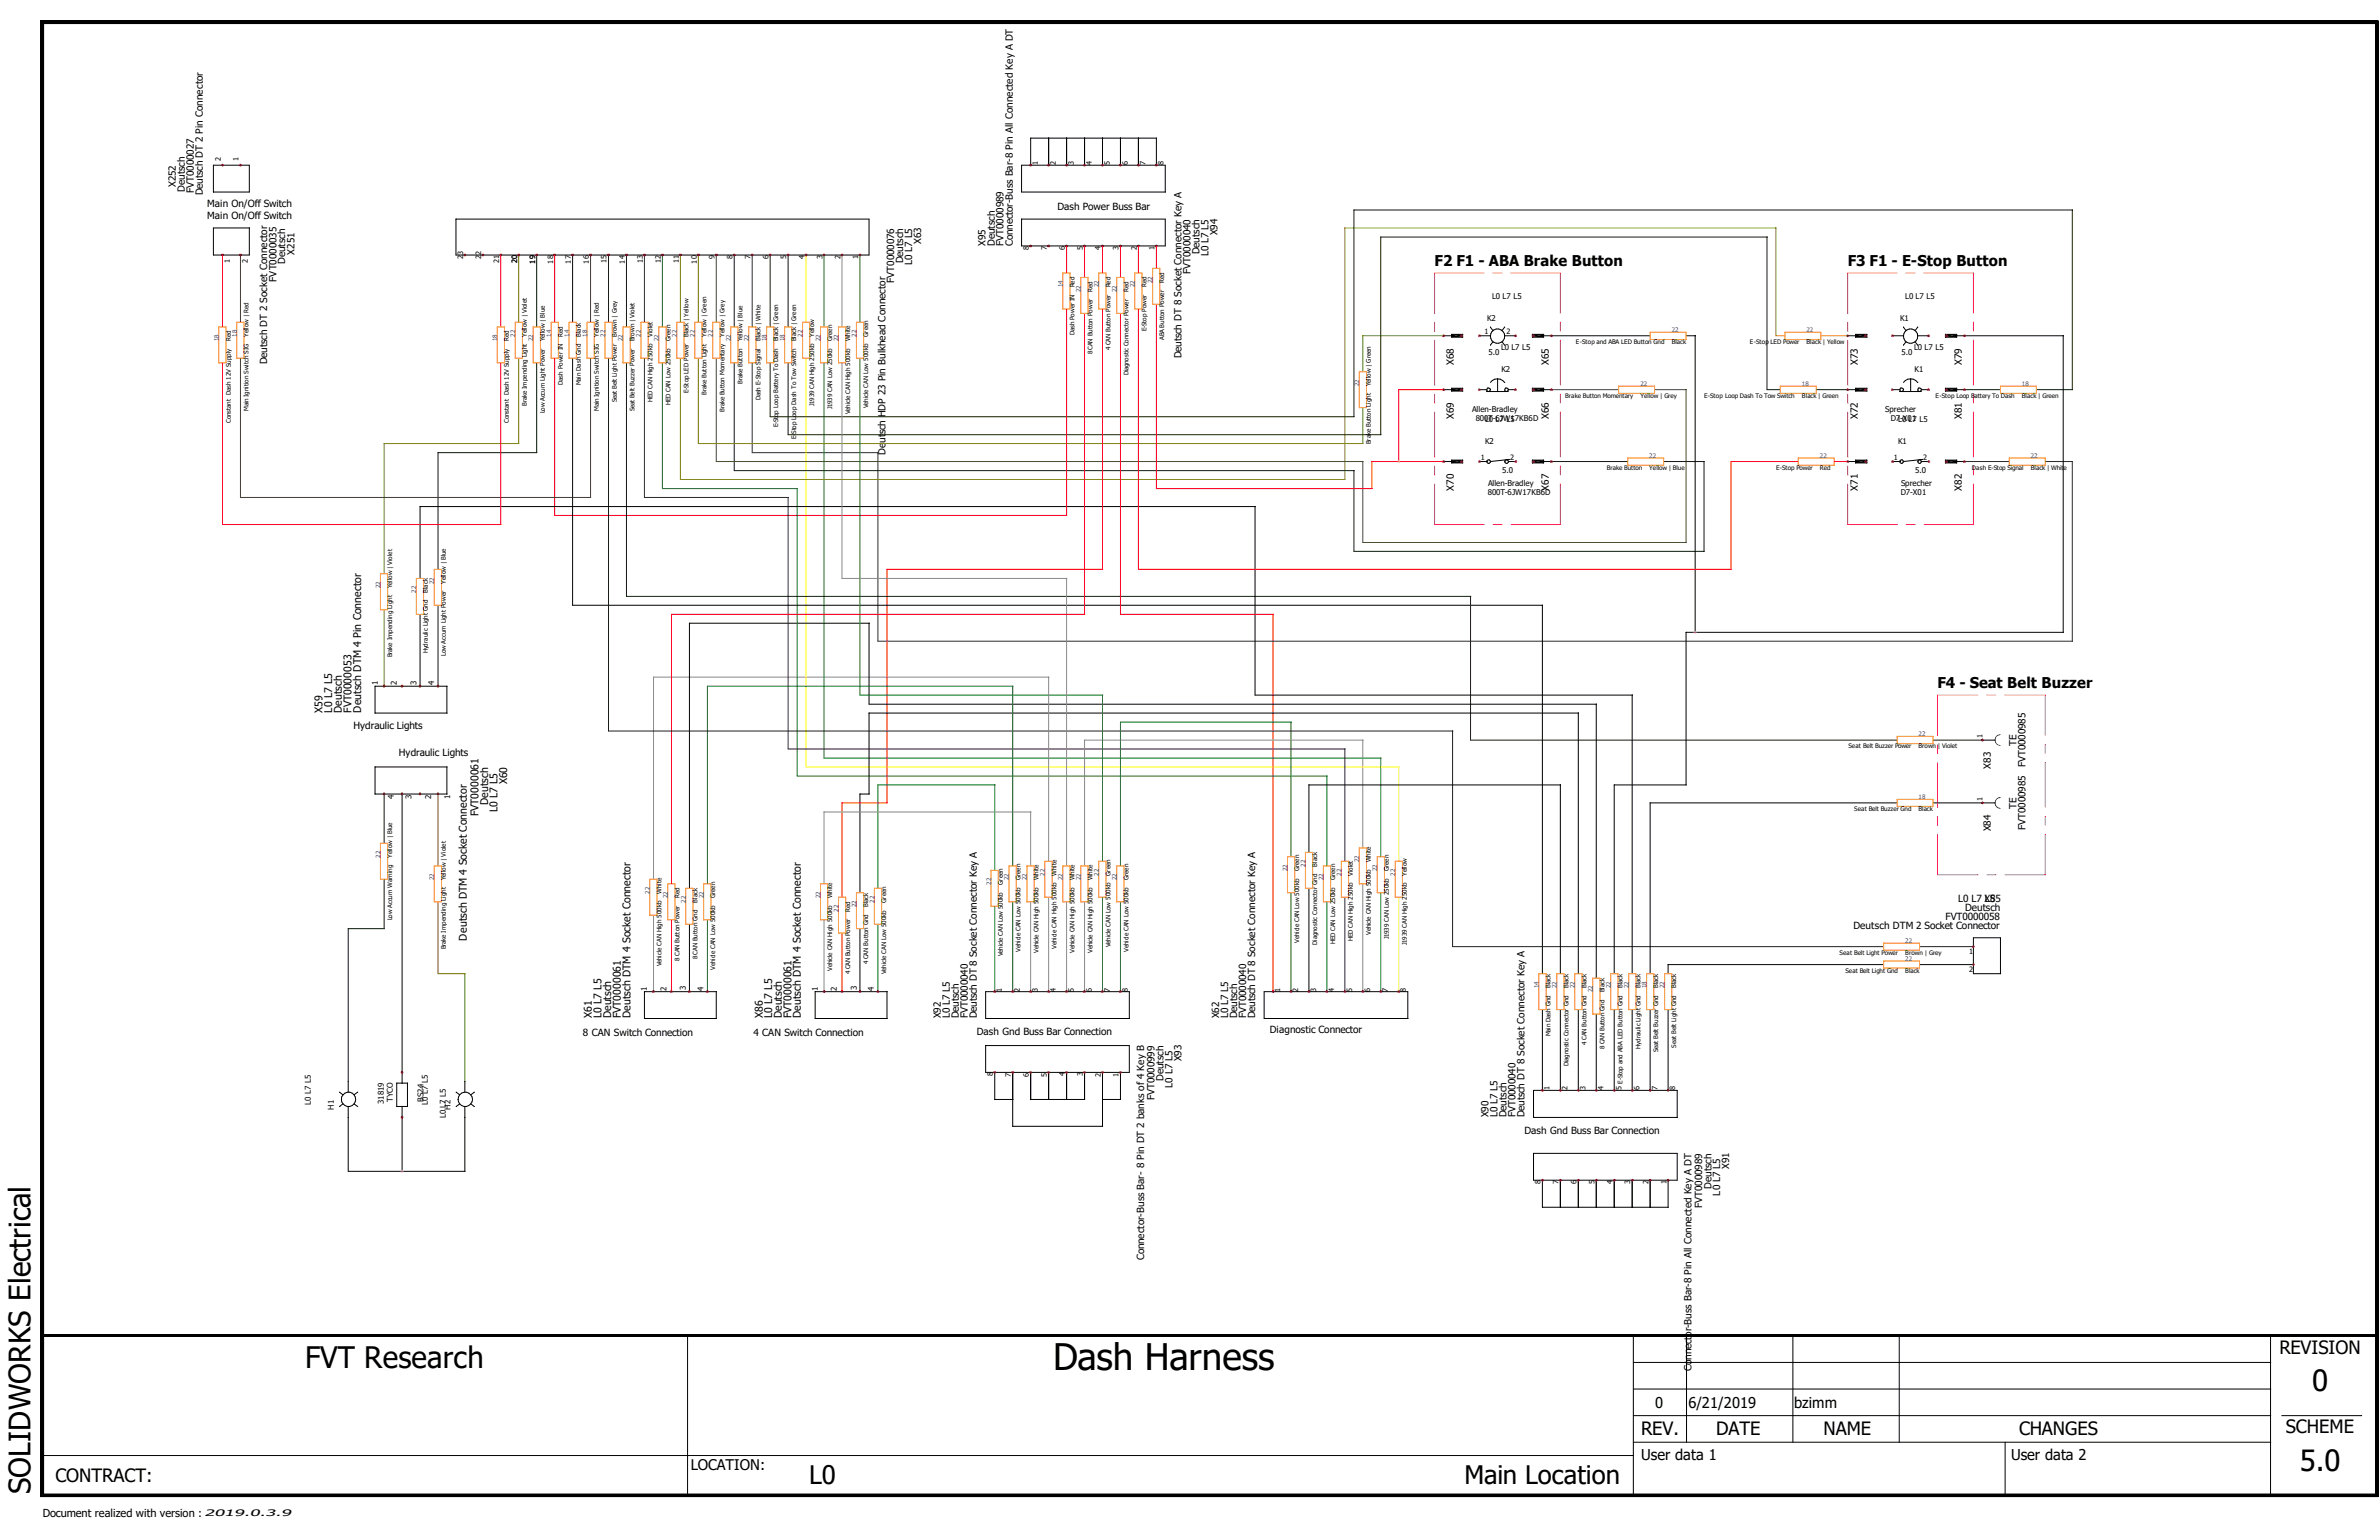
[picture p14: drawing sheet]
<svg xmlns="http://www.w3.org/2000/svg" width="432mm" height="279mm" viewBox="0 0 432 279" stroke-linecap="round" stroke-linejoin="round" font-family="sans-serif">
<defs><g id="words">
<text font-size="6.6" x="191.1" y="248.6">Dash Harness</text>
<g font-size="5.4">
<text x="55.4" y="248.3">FVT Research</text>
<text x="5.5" y="271.1" transform="rotate(-90 5.5 271.1)">SOLIDWORKS Electrical</text>
</g>
<g font-size="5.3">
<text x="419.7" y="252.4">0</text>
<text x="417.4" y="266.9">5.0</text>
</g>
<g font-size="4.6">
<text x="146.9" y="269.2">L0</text>
<text x="265.8" y="269.2">Main Location</text>
</g>
<g font-size="3.3">
<text x="413.7" y="245.6">REVISION</text>
<text x="297.9" y="260.4">REV.</text>
<text x="311.5" y="260.4">DATE</text>
<text x="331" y="260.4">NAME</text>
<text x="366.5" y="260.4">CHANGES</text>
<text x="414.9" y="260.1">SCHEME</text>
<text x="10.1" y="268.9">CONTRACT:</text>
</g>
<g font-size="2.7">
<text x="260.4" y="48.2">F2 F1 - ABA Brake Button</text>
<text x="335.4" y="48.2">F3 F1 - E-Stop Button</text>
<text x="351.7" y="124.8">F4 - Seat Belt Buzzer</text>
<text x="300.4" y="255.5">0</text>
<text x="306.5" y="255.5">6/21/2019</text>
<text x="325.7" y="255.5">bzimm</text>
<text x="125.4" y="266.6">LOCATION:</text>
<text x="297.9" y="265">User data 1</text>
<text x="365" y="265">User data 2</text>
</g>
<text font-size="2" x="7.8" y="275.2">Document realized with version :</text>
<g font-size="1.9">
<text x="58.5" y="129.3" transform="rotate(-90 58.5 129.3)">X59</text>
<text x="60.3" y="129.3" transform="rotate(-90 60.3 129.3)">L0 L7 L5</text>
<text x="62.1" y="129.3" transform="rotate(-90 62.1 129.3)">Deutsch</text>
<text x="63.8" y="129.3" transform="rotate(-90 63.8 129.3)">FVT0000053</text>
<text x="65.5" y="129.3" transform="rotate(-90 65.5 129.3)">Deutsch DTM 4 Pin Connector</text>
<text x="92" y="142.3" transform="rotate(-90 92 142.3)">X60</text>
<text x="86.8" y="148.1" transform="rotate(-90 86.8 148.1)">FVT0000061</text>
<text x="88.6" y="146" transform="rotate(-90 88.6 146)">Deutsch</text>
<text x="90.3" y="147.4" transform="rotate(-90 90.3 147.4)">L0 L7 L5</text>
<text x="84.8" y="170.6" transform="rotate(-90 84.8 170.6)">Deutsch DTM 4 Socket Connector</text>
<text x="107.4" y="184.7" transform="rotate(-90 107.4 184.7)">X61</text>
<text x="109.2" y="184.7" transform="rotate(-90 109.2 184.7)">L0 L7 L5</text>
<text x="110.9" y="184.7" transform="rotate(-90 110.9 184.7)">Deutsch</text>
<text x="112.7" y="184.7" transform="rotate(-90 112.7 184.7)">FVT0000061</text>
<text x="114.4" y="184.7" transform="rotate(-90 114.4 184.7)">Deutsch DTM 4 Socket Connector</text>
<text x="138.4" y="184.7" transform="rotate(-90 138.4 184.7)">X86</text>
<text x="140.2" y="184.7" transform="rotate(-90 140.2 184.7)">L0 L7 L5</text>
<text x="141.9" y="184.7" transform="rotate(-90 141.9 184.7)">Deutsch</text>
<text x="143.6" y="184.7" transform="rotate(-90 143.6 184.7)">FVT0000061</text>
<text x="145.4" y="184.7" transform="rotate(-90 145.4 184.7)">Deutsch DTM 4 Socket Connector</text>
</g>
<g font-size="1.8">
<text x="31.9" y="34" transform="rotate(-90 31.9 34)">X252</text>
<text x="33.6" y="34.8" transform="rotate(-90 33.6 34.8)">Deutsch</text>
<text x="35.2" y="35.1" transform="rotate(-90 35.2 35.1)">FVT0000027</text>
<text x="36.8" y="35.4" transform="rotate(-90 36.8 35.4)">Deutsch DT 2 Pin Connector</text>
<text x="37.6" y="39.8">Main On/Off Switch</text>
<text x="37.6" y="37.5">Main On/Off Switch</text>
<text x="191.9" y="38.1">Dash Power Buss Bar</text>
<text x="51.8" y="47.9" transform="rotate(-90 51.8 47.9)">Deutsch</text>
<text x="53.4" y="46.2" transform="rotate(-90 53.4 46.2)">X251</text>
<text x="164" y="47.8" transform="rotate(-90 164 47.8)">Deutsch</text>
<text x="167.2" y="44.3" transform="rotate(-90 167.2 44.3)">X63</text>
<text x="178.9" y="44.6" transform="rotate(-90 178.9 44.6)">X95</text>
<text x="180.6" y="44.6" transform="rotate(-90 180.6 44.6)">Deutsch</text>
<text x="182.2" y="44.6" transform="rotate(-90 182.2 44.6)">FVT0000989</text>
<text x="183.8" y="44.6" transform="rotate(-90 183.8 44.6)">Connector-Buss Bar-8 Pin All Connected Key A DT</text>
<text x="217.7" y="46.1" transform="rotate(-90 217.7 46.1)">Deutsch</text>
<text x="219.3" y="46.5" transform="rotate(-90 219.3 46.5)">L0 L7 L5</text>
<text x="221" y="42.7" transform="rotate(-90 221 42.7)">X94</text>
<text x="50.2" y="51.1" transform="rotate(-90 50.2 51.1)">FVT0000035</text>
<text x="162.3" y="51.3" transform="rotate(-90 162.3 51.3)">FVT0000076</text>
<text x="165.6" y="48.1" transform="rotate(-90 165.6 48.1)">L0 L7 L5</text>
<text x="216.1" y="49.7" transform="rotate(-90 216.1 49.7)">FVT0000040</text>
<text x="214.5" y="65" transform="rotate(-90 214.5 65)">Deutsch DT 8 Socket Connector Key A</text>
<text x="48.5" y="66.1" transform="rotate(-90 48.5 66.1)">Deutsch DT 2 Socket Connector</text>
<text x="263.9" y="66.2" transform="rotate(-90 263.9 66.2)">X68</text>
<text x="281.1" y="66.2" transform="rotate(-90 281.1 66.2)">X65</text>
<text x="337.2" y="66.2" transform="rotate(-90 337.2 66.2)">X73</text>
<text x="356.1" y="66.2" transform="rotate(-90 356.1 66.2)">X79</text>
<text x="263.9" y="76" transform="rotate(-90 263.9 76)">X69</text>
<text x="281.1" y="76" transform="rotate(-90 281.1 76)">X66</text>
<text x="337.2" y="76" transform="rotate(-90 337.2 76)">X72</text>
<text x="356.1" y="76" transform="rotate(-90 356.1 76)">X81</text>
<text x="160.7" y="82.5" transform="rotate(-90 160.7 82.5)">Deutsch HDP 23 Pin Bulkhead Connector</text>
<text x="263.9" y="89" transform="rotate(-90 263.9 89)">X70</text>
<text x="281.1" y="89" transform="rotate(-90 281.1 89)">X67</text>
<text x="337.2" y="89" transform="rotate(-90 337.2 89)">X71</text>
<text x="356.1" y="89" transform="rotate(-90 356.1 89)">X82</text>
<text x="64.1" y="132.3">Hydraulic Lights</text>
<text x="72.4" y="137.2">Hydraulic Lights</text>
<text x="366" y="135.3" transform="rotate(-90 366 135.3)">TE</text>
<text x="361.4" y="139.4" transform="rotate(-90 361.4 139.4)">X83</text>
<text x="367.6" y="139.2" transform="rotate(-90 367.6 139.2)">FVT0000985</text>
<text x="366" y="146.7" transform="rotate(-90 366 146.7)">TE</text>
<text x="361.4" y="150.8" transform="rotate(-90 361.4 150.8)">X84</text>
<text x="367.6" y="150.6" transform="rotate(-90 367.6 150.6)">FVT0000985</text>
<text x="353.1" y="166.9">FVT0000058</text>
<text x="355.4" y="163.6">L0 L7 L5</text>
<text x="356.7" y="165.2">Deutsch</text>
<text x="360.2" y="163.6">X85</text>
<text x="336.4" y="168.5">Deutsch DTM 2 Socket Connector</text>
<text x="170.8" y="184.8" transform="rotate(-90 170.8 184.8)">X92</text>
<text x="172.4" y="184.8" transform="rotate(-90 172.4 184.8)">L0 L7 L5</text>
<text x="174" y="184.8" transform="rotate(-90 174 184.8)">Deutsch</text>
<text x="175.6" y="184.8" transform="rotate(-90 175.6 184.8)">FVT0000040</text>
<text x="177.3" y="184.8" transform="rotate(-90 177.3 184.8)">Deutsch DT 8 Socket Connector Key A</text>
<text x="221.3" y="184.8" transform="rotate(-90 221.3 184.8)">X62</text>
<text x="222.9" y="184.8" transform="rotate(-90 222.9 184.8)">L0 L7 L5</text>
<text x="224.5" y="184.8" transform="rotate(-90 224.5 184.8)">Deutsch</text>
<text x="226.2" y="184.8" transform="rotate(-90 226.2 184.8)">FVT0000040</text>
<text x="227.8" y="184.8" transform="rotate(-90 227.8 184.8)">Deutsch DT 8 Socket Connector Key A</text>
<text x="105.8" y="188">8 CAN Switch Connection</text>
<text x="136.7" y="188">4 CAN Switch Connection</text>
<text x="177.3" y="187.7">Dash Gnd Buss Bar Connection</text>
<text x="230.5" y="187.4">Diagnostic Connector</text>
<text x="211.2" y="196.1" transform="rotate(-90 211.2 196.1)">Deutsch</text>
<text x="212.8" y="197.4" transform="rotate(-90 212.8 197.4)">L0 L7 L5</text>
<text x="214.5" y="192.6" transform="rotate(-90 214.5 192.6)">X93</text>
<text x="209.5" y="199.6" transform="rotate(-90 209.5 199.6)">FVT0000999</text>
<text x="270.2" y="202.7" transform="rotate(-90 270.2 202.7)">X90</text>
<text x="271.8" y="202.7" transform="rotate(-90 271.8 202.7)">L0 L7 L5</text>
<text x="273.4" y="202.7" transform="rotate(-90 273.4 202.7)">Deutsch</text>
<text x="275.1" y="202.7" transform="rotate(-90 275.1 202.7)">FVT0000040</text>
<text x="276.7" y="202.7" transform="rotate(-90 276.7 202.7)">Deutsch DT 8 Socket Connector Key A</text>
<text x="276.7" y="205.7">Dash Gnd Buss Bar Connection</text>
<text x="310.6" y="215.6" transform="rotate(-90 310.6 215.6)">Deutsch</text>
<text x="313.9" y="212.1" transform="rotate(-90 313.9 212.1)">X91</text>
<text x="308.9" y="219.2" transform="rotate(-90 308.9 219.2)">FVT0000989</text>
<text x="312.2" y="216.9" transform="rotate(-90 312.2 216.9)">L0 L7 L5</text>
<text x="207.6" y="228.6" transform="rotate(-90 207.6 228.6)">Connector-Buss Bar- 8 Pin DT 2 banks of 4 Key B</text>
<text x="307" y="248.7" transform="rotate(-90 307 248.7)">Connector-Buss Bar-8 Pin All Connected Key A DT</text>
</g>
<text font-size="1.7" x="37.1" y="275">2019.0.3.9</text>
<g font-size="1.4">
<text x="269.9" y="58.3">K2</text>
<text x="270.8" y="54.2">L0 L7 L5</text>
<text x="344.9" y="58.3">K1</text>
<text x="345.8" y="54.2">L0 L7 L5</text>
<text x="270.2" y="64.5">5.0</text>
<text x="272.5" y="63.6">L0 L7 L5</text>
<text x="345.1" y="64.5">5.0</text>
<text x="347.4" y="63.6">L0 L7 L5</text>
<text x="272.5" y="67.6">K2</text>
<text x="347.5" y="67.6">K1</text>
<text x="267.2" y="74.7">Allen-Bradley</text>
<text x="267.8" y="76.4">800T-6JW17KB6D</text>
<text x="269.6" y="76.6">L0 L7 L5</text>
<text x="342.2" y="74.7">Sprecher</text>
<text x="343.2" y="76.4">D7-X01</text>
<text x="344.6" y="76.6">L0 L7 L5</text>
<text x="269.5" y="80.6">K2</text>
<text x="344.5" y="80.6">K1</text>
<text x="270" y="89.7">800T-6JW17KB6D</text>
<text x="270.1" y="88.1">Allen-Bradley</text>
<text x="272.7" y="85.8">5.0</text>
<text x="345" y="89.7">D7-X01</text>
<text x="345.1" y="88.1">Sprecher</text>
<text x="347.6" y="85.8">5.0</text>
<text x="68.6" y="124.3" transform="rotate(-90 68.6 124.3)">1</text>
<text x="72.1" y="124.3" transform="rotate(-90 72.1 124.3)">2</text>
<text x="75.6" y="124.3" transform="rotate(-90 75.6 124.3)">3</text>
<text x="78.8" y="124.3" transform="rotate(-90 78.8 124.3)">4</text>
<text x="71.5" y="145" transform="rotate(-90 71.5 145)">4</text>
<text x="74.7" y="145" transform="rotate(-90 74.7 145)">3</text>
<text x="78.2" y="144.9" transform="rotate(-90 78.2 144.9)">2</text>
<text x="81.7" y="144.9" transform="rotate(-90 81.7 144.9)">1</text>
<text x="117.4" y="179.7" transform="rotate(-90 117.4 179.7)">1</text>
<text x="120.9" y="179.7" transform="rotate(-90 120.9 179.7)">2</text>
<text x="124.5" y="179.7" transform="rotate(-90 124.5 179.7)">3</text>
<text x="127.7" y="179.7" transform="rotate(-90 127.7 179.7)">4</text>
<text x="148.4" y="179.7" transform="rotate(-90 148.4 179.7)">1</text>
<text x="151.9" y="179.7" transform="rotate(-90 151.9 179.7)">2</text>
<text x="155.5" y="179.7" transform="rotate(-90 155.5 179.7)">3</text>
<text x="158.6" y="179.7" transform="rotate(-90 158.6 179.7)">4</text>
<text x="56.4" y="200.4" transform="rotate(-90 56.4 200.4)">L0 L7 L5</text>
<text x="60.6" y="201.3" transform="rotate(-90 60.6 201.3)">H1</text>
<text x="69.6" y="200.3" transform="rotate(-90 69.6 200.3)">31819</text>
<text x="71.3" y="199.9" transform="rotate(-90 71.3 199.9)">TYCO</text>
<text x="76.9" y="199.9" transform="rotate(-90 76.9 199.9)">BS24</text>
<text x="77.6" y="200.4" transform="rotate(-90 77.6 200.4)">L0 L7 L5</text>
<text x="80.9" y="202.9" transform="rotate(-90 80.9 202.9)">L0 L7 L5</text>
<text x="81.8" y="201.3" transform="rotate(-90 81.8 201.3)">H2</text>
</g>
<g font-size="1.3">
<text x="40.1" y="29.2" transform="rotate(-90 40.1 29.2)">2</text>
<text x="43.3" y="29.2" transform="rotate(-90 43.3 29.2)">1</text>
<text x="188.4" y="30" transform="rotate(-90 188.4 30)">1</text>
<text x="191.6" y="30" transform="rotate(-90 191.6 30)">2</text>
<text x="194.9" y="30" transform="rotate(-90 194.9 30)">3</text>
<text x="198.2" y="30" transform="rotate(-90 198.2 30)">4</text>
<text x="201.4" y="30" transform="rotate(-90 201.4 30)">5</text>
<text x="204.7" y="30" transform="rotate(-90 204.7 30)">6</text>
<text x="207.9" y="30" transform="rotate(-90 207.9 30)">7</text>
<text x="211.2" y="30" transform="rotate(-90 211.2 30)">8</text>
<text x="41.7" y="47.8" transform="rotate(-90 41.7 47.8)">1</text>
<text x="45" y="47.8" transform="rotate(-90 45 47.8)">2</text>
<text x="84.1" y="47" transform="rotate(-90 84.1 47)">23</text>
<text x="87.3" y="47" transform="rotate(-90 87.3 47)">22</text>
<text x="90.6" y="47.7" transform="rotate(-90 90.6 47.7)">21</text>
<text x="93.9" y="47.8" transform="rotate(-90 93.9 47.8)">20</text>
<text x="97.1" y="47.8" transform="rotate(-90 97.1 47.8)">19</text>
<text x="100.4" y="47.8" transform="rotate(-90 100.4 47.8)">18</text>
<text x="103.6" y="47.8" transform="rotate(-90 103.6 47.8)">17</text>
<text x="106.9" y="47.8" transform="rotate(-90 106.9 47.8)">16</text>
<text x="110.1" y="47.8" transform="rotate(-90 110.1 47.8)">15</text>
<text x="113.4" y="47.8" transform="rotate(-90 113.4 47.8)">14</text>
<text x="116.7" y="47.8" transform="rotate(-90 116.7 47.8)">13</text>
<text x="119.9" y="47.8" transform="rotate(-90 119.9 47.8)">12</text>
<text x="123.2" y="47.8" transform="rotate(-90 123.2 47.8)">11</text>
<text x="126.4" y="47.8" transform="rotate(-90 126.4 47.8)">10</text>
<text x="129.7" y="47" transform="rotate(-90 129.7 47)">9</text>
<text x="133" y="47" transform="rotate(-90 133 47)">8</text>
<text x="136.2" y="47" transform="rotate(-90 136.2 47)">7</text>
<text x="139.5" y="47" transform="rotate(-90 139.5 47)">6</text>
<text x="142.7" y="47" transform="rotate(-90 142.7 47)">5</text>
<text x="146" y="47" transform="rotate(-90 146 47)">4</text>
<text x="149.3" y="47" transform="rotate(-90 149.3 47)">3</text>
<text x="152.5" y="47" transform="rotate(-90 152.5 47)">2</text>
<text x="155.8" y="47" transform="rotate(-90 155.8 47)">1</text>
<text x="186.7" y="45.4" transform="rotate(-90 186.7 45.4)">8</text>
<text x="190" y="45.4" transform="rotate(-90 190 45.4)">7</text>
<text x="193.3" y="45.4" transform="rotate(-90 193.3 45.4)">6</text>
<text x="196.5" y="45.4" transform="rotate(-90 196.5 45.4)">5</text>
<text x="199.8" y="45.3" transform="rotate(-90 199.8 45.3)">4</text>
<text x="203" y="45.3" transform="rotate(-90 203 45.3)">3</text>
<text x="206.3" y="45.4" transform="rotate(-90 206.3 45.4)">2</text>
<text x="209.5" y="45.4" transform="rotate(-90 209.5 45.4)">1</text>
<text x="269.5" y="60.6">1</text>
<text x="273.4" y="60.6">2</text>
<text x="268.8" y="83.4">1</text>
<text x="274.1" y="83.4">2</text>
<text x="343.7" y="83.4">1</text>
<text x="349.1" y="83.4">2</text>
<text x="359.8" y="133.9" transform="rotate(-90 359.8 133.9)">1</text>
<text x="359.8" y="145.3" transform="rotate(-90 359.8 145.3)">1</text>
<text x="357.4" y="173.1">1</text>
<text x="181.9" y="179.9" transform="rotate(-90 181.9 179.9)">1</text>
<text x="185.1" y="179.9" transform="rotate(-90 185.1 179.9)">2</text>
<text x="188.4" y="179.9" transform="rotate(-90 188.4 179.9)">3</text>
<text x="191.6" y="179.9" transform="rotate(-90 191.6 179.9)">4</text>
<text x="194.9" y="179.9" transform="rotate(-90 194.9 179.9)">5</text>
<text x="198.2" y="179.9" transform="rotate(-90 198.2 179.9)">6</text>
<text x="201.4" y="179.9" transform="rotate(-90 201.4 179.9)">7</text>
<text x="204.7" y="179.9" transform="rotate(-90 204.7 179.9)">8</text>
<text x="232.4" y="179.9" transform="rotate(-90 232.4 179.9)">1</text>
<text x="235.6" y="179.9" transform="rotate(-90 235.6 179.9)">2</text>
<text x="238.9" y="179.9" transform="rotate(-90 238.9 179.9)">3</text>
<text x="242.1" y="179.9" transform="rotate(-90 242.1 179.9)">4</text>
<text x="245.4" y="179.9" transform="rotate(-90 245.4 179.9)">5</text>
<text x="248.7" y="179.9" transform="rotate(-90 248.7 179.9)">6</text>
<text x="251.9" y="179.9" transform="rotate(-90 251.9 179.9)">7</text>
<text x="255.2" y="179.9" transform="rotate(-90 255.2 179.9)">8</text>
<text x="357.4" y="176.3">2</text>
<text x="180.2" y="195.3" transform="rotate(-90 180.2 195.3)">8</text>
<text x="183.5" y="195.3" transform="rotate(-90 183.5 195.3)">7</text>
<text x="186.7" y="195.3" transform="rotate(-90 186.7 195.3)">6</text>
<text x="190" y="195.3" transform="rotate(-90 190 195.3)">5</text>
<text x="193.3" y="195.3" transform="rotate(-90 193.3 195.3)">4</text>
<text x="196.5" y="195.3" transform="rotate(-90 196.5 195.3)">3</text>
<text x="199.8" y="195.3" transform="rotate(-90 199.8 195.3)">2</text>
<text x="203" y="195.3" transform="rotate(-90 203 195.3)">1</text>
<text x="281.3" y="197.8" transform="rotate(-90 281.3 197.8)">1</text>
<text x="284.5" y="197.8" transform="rotate(-90 284.5 197.8)">2</text>
<text x="287.8" y="197.8" transform="rotate(-90 287.8 197.8)">3</text>
<text x="291" y="197.8" transform="rotate(-90 291 197.8)">4</text>
<text x="294.3" y="197.8" transform="rotate(-90 294.3 197.8)">5</text>
<text x="297.6" y="197.8" transform="rotate(-90 297.6 197.8)">6</text>
<text x="300.8" y="197.8" transform="rotate(-90 300.8 197.8)">7</text>
<text x="304.1" y="197.8" transform="rotate(-90 304.1 197.8)">8</text>
<text x="279.6" y="214.8" transform="rotate(-90 279.6 214.8)">8</text>
<text x="282.9" y="214.9" transform="rotate(-90 282.9 214.9)">7</text>
<text x="286.1" y="214.9" transform="rotate(-90 286.1 214.9)">6</text>
<text x="289.4" y="214.9" transform="rotate(-90 289.4 214.9)">5</text>
<text x="292.7" y="214.8" transform="rotate(-90 292.7 214.8)">4</text>
<text x="295.9" y="214.8" transform="rotate(-90 295.9 214.8)">3</text>
<text x="299.2" y="214.9" transform="rotate(-90 299.2 214.9)">2</text>
<text x="302.5" y="214.9" transform="rotate(-90 302.5 214.9)">1</text>
</g>
<g font-size="1.1" fill="#00f">
<text x="192.9" y="52.1" transform="rotate(-90 192.9 52.1)">14</text>
<text x="196.2" y="53" transform="rotate(-90 196.2 53)">22</text>
<text x="199.4" y="52.1" transform="rotate(-90 199.4 52.1)">22</text>
<text x="202.7" y="53" transform="rotate(-90 202.7 53)">22</text>
<text x="206" y="52.1" transform="rotate(-90 206 52.1)">22</text>
<text x="209.2" y="51.3" transform="rotate(-90 209.2 51.3)">22</text>
<text x="39.7" y="61.9" transform="rotate(-90 39.7 61.9)">18</text>
<text x="43" y="61.1" transform="rotate(-90 43 61.1)">18</text>
<text x="90.3" y="61.9" transform="rotate(-90 90.3 61.9)">18</text>
<text x="93.5" y="61.1" transform="rotate(-90 93.5 61.1)">22</text>
<text x="96.8" y="61.9" transform="rotate(-90 96.8 61.9)">22</text>
<text x="100" y="61.1" transform="rotate(-90 100 61.1)">14</text>
<text x="103.3" y="61.1" transform="rotate(-90 103.3 61.1)">14</text>
<text x="106.6" y="61.1" transform="rotate(-90 106.6 61.1)">18</text>
<text x="109.8" y="61.1" transform="rotate(-90 109.8 61.1)">22</text>
<text x="113.1" y="61.9" transform="rotate(-90 113.1 61.9)">22</text>
<text x="116.3" y="61.1" transform="rotate(-90 116.3 61.1)">22</text>
<text x="119.6" y="61.9" transform="rotate(-90 119.6 61.9)">22</text>
<text x="122.9" y="61.1" transform="rotate(-90 122.9 61.1)">22</text>
<text x="126.1" y="61.1" transform="rotate(-90 126.1 61.1)">22</text>
<text x="129.4" y="61.1" transform="rotate(-90 129.4 61.1)">22</text>
<text x="132.6" y="61.9" transform="rotate(-90 132.6 61.9)">22</text>
<text x="135.9" y="61.9" transform="rotate(-90 135.9 61.9)">22</text>
<text x="139.1" y="61.9" transform="rotate(-90 139.1 61.9)">18</text>
<text x="142.4" y="61.9" transform="rotate(-90 142.4 61.9)">18</text>
<text x="145.7" y="61.1" transform="rotate(-90 145.7 61.1)">22</text>
<text x="148.9" y="61.9" transform="rotate(-90 148.9 61.9)">22</text>
<text x="152.2" y="61.9" transform="rotate(-90 152.2 61.9)">22</text>
<text x="155.4" y="61.1" transform="rotate(-90 155.4 61.1)">22</text>
<text x="303.4" y="60.3">22</text>
<text x="327.9" y="60.3">22</text>
<text x="246.7" y="70.1" transform="rotate(-90 246.7 70.1)">22</text>
<text x="297.7" y="70.1">22</text>
<text x="327.1" y="70.1">18</text>
<text x="367" y="70.1">18</text>
<text x="299.3" y="83.1">22</text>
<text x="330.3" y="83.1">22</text>
<text x="368.6" y="83.1">22</text>
<text x="69" y="106.7" transform="rotate(-90 69 106.7)">22</text>
<text x="75.6" y="107.5" transform="rotate(-90 75.6 107.5)">22</text>
<text x="78.8" y="105.9" transform="rotate(-90 78.8 105.9)">22</text>
<text x="348.2" y="133.6">22</text>
<text x="348.2" y="145">18</text>
<text x="69" y="155.6" transform="rotate(-90 69 155.6)">22</text>
<text x="78.8" y="159.7" transform="rotate(-90 78.8 159.7)">22</text>
<text x="179.9" y="160.5" transform="rotate(-90 179.9 160.5)">22</text>
<text x="183.1" y="159.7" transform="rotate(-90 183.1 159.7)">22</text>
<text x="186.4" y="159.7" transform="rotate(-90 186.4 159.7)">22</text>
<text x="189.7" y="158.9" transform="rotate(-90 189.7 158.9)">22</text>
<text x="192.9" y="159.7" transform="rotate(-90 192.9 159.7)">22</text>
<text x="196.2" y="159.7" transform="rotate(-90 196.2 159.7)">22</text>
<text x="199.4" y="158.9" transform="rotate(-90 199.4 158.9)">22</text>
<text x="202.7" y="159.7" transform="rotate(-90 202.7 159.7)">22</text>
<text x="233.7" y="158.1" transform="rotate(-90 233.7 158.1)">22</text>
<text x="236.9" y="157.2" transform="rotate(-90 236.9 157.2)">22</text>
<text x="240.2" y="159.7" transform="rotate(-90 240.2 159.7)">22</text>
<text x="243.5" y="158.9" transform="rotate(-90 243.5 158.9)">22</text>
<text x="246.7" y="156.4" transform="rotate(-90 246.7 156.4)">22</text>
<text x="250" y="158.1" transform="rotate(-90 250 158.1)">22</text>
<text x="253.2" y="158.9" transform="rotate(-90 253.2 158.9)">22</text>
<text x="117.9" y="162.1" transform="rotate(-90 117.9 162.1)">22</text>
<text x="121.2" y="162.9" transform="rotate(-90 121.2 162.9)">22</text>
<text x="124.5" y="163.7" transform="rotate(-90 124.5 163.7)">22</text>
<text x="127.7" y="162.9" transform="rotate(-90 127.7 162.9)">22</text>
<text x="148.9" y="162.9" transform="rotate(-90 148.9 162.9)">22</text>
<text x="152.2" y="165.4" transform="rotate(-90 152.2 165.4)">22</text>
<text x="155.4" y="164.6" transform="rotate(-90 155.4 164.6)">22</text>
<text x="158.7" y="163.7" transform="rotate(-90 158.7 163.7)">22</text>
<text x="345.8" y="171.1">22</text>
<text x="279.3" y="179.2" transform="rotate(-90 279.3 179.2)">14</text>
<text x="282.6" y="179.2" transform="rotate(-90 282.6 179.2)">22</text>
<text x="285.8" y="179.2" transform="rotate(-90 285.8 179.2)">22</text>
<text x="292.4" y="179.2" transform="rotate(-90 292.4 179.2)">22</text>
<text x="295.6" y="179.2" transform="rotate(-90 295.6 179.2)">22</text>
<text x="298.9" y="179.2" transform="rotate(-90 298.9 179.2)">18</text>
<text x="302.1" y="179.2" transform="rotate(-90 302.1 179.2)">22</text>
<text x="345.8" y="174.4">22</text>
<text x="289.1" y="180" transform="rotate(-90 289.1 180)">22</text>
</g>
<g font-size="1.1">
<text x="195" y="52.1" transform="rotate(-90 195 52.1)">Red</text>
<text x="198.3" y="53" transform="rotate(-90 198.3 53)">Red</text>
<text x="201.5" y="52.1" transform="rotate(-90 201.5 52.1)">Red</text>
<text x="204.8" y="53" transform="rotate(-90 204.8 53)">Red</text>
<text x="208.1" y="52.1" transform="rotate(-90 208.1 52.1)">Red</text>
<text x="211.3" y="51.3" transform="rotate(-90 211.3 51.3)">Red</text>
<text x="41.9" y="61.9" transform="rotate(-90 41.9 61.9)">Red</text>
<text x="45.1" y="61.1" transform="rotate(-90 45.1 61.1)">Yellow | Red</text>
<text x="92.4" y="61.9" transform="rotate(-90 92.4 61.9)">Red</text>
<text x="95.6" y="61.1" transform="rotate(-90 95.6 61.1)">Yellow | Violet</text>
<text x="98.9" y="61.9" transform="rotate(-90 98.9 61.9)">Yellow | Blue</text>
<text x="102.2" y="61.1" transform="rotate(-90 102.2 61.1)">Red</text>
<text x="105.4" y="61.1" transform="rotate(-90 105.4 61.1)">Black</text>
<text x="108.7" y="61.1" transform="rotate(-90 108.7 61.1)">Yellow | Red</text>
<text x="111.9" y="61.1" transform="rotate(-90 111.9 61.1)">Brown | Grey</text>
<text x="115.2" y="61.9" transform="rotate(-90 115.2 61.9)">Brown | Violet</text>
<text x="118.4" y="61.1" transform="rotate(-90 118.4 61.1)">Violet</text>
<text x="121.7" y="61.9" transform="rotate(-90 121.7 61.9)">Green</text>
<text x="125" y="61.1" transform="rotate(-90 125 61.1)">Black | Yellow</text>
<text x="128.2" y="61.1" transform="rotate(-90 128.2 61.1)">Yellow | Green</text>
<text x="131.5" y="61.1" transform="rotate(-90 131.5 61.1)">Yellow | Grey</text>
<text x="134.7" y="61.9" transform="rotate(-90 134.7 61.9)">Yellow | Blue</text>
<text x="138" y="61.9" transform="rotate(-90 138 61.9)">Black | White</text>
<text x="141.3" y="61.9" transform="rotate(-90 141.3 61.9)">Black | Green</text>
<text x="144.5" y="61.9" transform="rotate(-90 144.5 61.9)">Black | Green</text>
<text x="147.8" y="61.1" transform="rotate(-90 147.8 61.1)">Yellow</text>
<text x="151" y="61.9" transform="rotate(-90 151 61.9)">Green</text>
<text x="154.3" y="61.9" transform="rotate(-90 154.3 61.9)">White</text>
<text x="157.6" y="61.1" transform="rotate(-90 157.6 61.1)">Green</text>
<text x="195" y="60.8" transform="rotate(-90 195 60.8)">Dash Power IN</text>
<text x="198.3" y="64.3" transform="rotate(-90 198.3 64.3)">8 CAN Button Power</text>
<text x="201.5" y="63.5" transform="rotate(-90 201.5 63.5)">4 CAN Button Power</text>
<text x="208.1" y="60.1" transform="rotate(-90 208.1 60.1)">E-Stop Power</text>
<text x="211.3" y="61.6" transform="rotate(-90 211.3 61.6)">ABA Button Power</text>
<text x="286" y="62.4">E-Stop and ABA LED Button Gnd</text>
<text x="303.4" y="62.4">Black</text>
<text x="317.6" y="62.4">E-Stop LED Power</text>
<text x="327.9" y="62.4">Black | Yellow</text>
<text x="102.2" y="69.8" transform="rotate(-90 102.2 69.8)">Dash Power IN</text>
<text x="105.4" y="69.9" transform="rotate(-90 105.4 69.9)">Main Dash Gnd</text>
<text x="125" y="71.3" transform="rotate(-90 125 71.3)">E-Stop LED Power</text>
<text x="128.2" y="71.6" transform="rotate(-90 128.2 71.6)">Brake Button Light</text>
<text x="134.7" y="69.6" transform="rotate(-90 134.7 69.6)">Brake Button</text>
<text x="204.8" y="68.1" transform="rotate(-90 204.8 68.1)">Diagnostic Connector Power</text>
<text x="248.8" y="70.1" transform="rotate(-90 248.8 70.1)">Yellow | Green</text>
<text x="41.9" y="76.7" transform="rotate(-90 41.9 76.7)">Constant Dash 12V Supply</text>
<text x="45.1" y="74.6" transform="rotate(-90 45.1 74.6)">Main Ignition Switch SIG</text>
<text x="92.4" y="76.7" transform="rotate(-90 92.4 76.7)">Constant Dash 12V Supply</text>
<text x="95.6" y="73.6" transform="rotate(-90 95.6 73.6)">Brake Impending Light</text>
<text x="98.9" y="75" transform="rotate(-90 98.9 75)">Low Accum Light Power</text>
<text x="108.7" y="74.6" transform="rotate(-90 108.7 74.6)">Main Ignition Switch SIG</text>
<text x="111.9" y="73" transform="rotate(-90 111.9 73)">Seat Belt Light Power</text>
<text x="115.2" y="74.6" transform="rotate(-90 115.2 74.6)">Seat Belt Buzzer Power</text>
<text x="118.4" y="72.9" transform="rotate(-90 118.4 72.9)">HED CAN High 250kb</text>
<text x="121.7" y="73.5" transform="rotate(-90 121.7 73.5)">HED CAN Low 250kb</text>
<text x="131.5" y="74.7" transform="rotate(-90 131.5 74.7)">Brake Button Momentary</text>
<text x="138" y="72.6" transform="rotate(-90 138 72.6)">Dash E-Stop Signal</text>
<text x="141.3" y="77.6" transform="rotate(-90 141.3 77.6)">E-Stop Loop Battery To Dash</text>
<text x="147.8" y="73.7" transform="rotate(-90 147.8 73.7)">J1939 CAN High 250kb</text>
<text x="151" y="74.3" transform="rotate(-90 151 74.3)">J1939 CAN Low 250kb</text>
<text x="154.3" y="75.1" transform="rotate(-90 154.3 75.1)">Vehicle CAN High 500kb</text>
<text x="157.6" y="74" transform="rotate(-90 157.6 74)">Vehicle CAN Low 500kb</text>
<text x="284.1" y="72.2">Brake Button Momentary</text>
<text x="297.7" y="72.2">Yellow | Grey</text>
<text x="309.3" y="72.2">E-Stop Loop Dash To Tow Switch</text>
<text x="327.1" y="72.2">Black | Green</text>
<text x="351.3" y="72.2">E-Stop Loop Battery To Dash</text>
<text x="367" y="72.2">Black | Green</text>
<text x="144.5" y="79.7" transform="rotate(-90 144.5 79.7)">E-Stop Loop Dash To Tow Switch</text>
<text x="248.8" y="80.6" transform="rotate(-90 248.8 80.6)">Brake Button Light</text>
<text x="291.6" y="85.2">Brake Button</text>
<text x="299.3" y="85.2">Yellow | Blue</text>
<text x="322.4" y="85.2">E-Stop Power</text>
<text x="330.3" y="85.2">Red</text>
<text x="357.9" y="85.2">Dash E-Stop Signal</text>
<text x="368.6" y="85.2">Black | White</text>
<text x="71.2" y="106.7" transform="rotate(-90 71.2 106.7)">Yellow | Violet</text>
<text x="77.7" y="107.5" transform="rotate(-90 77.7 107.5)">Black</text>
<text x="80.9" y="105.9" transform="rotate(-90 80.9 105.9)">Yellow | Blue</text>
<text x="71.2" y="119.3" transform="rotate(-90 71.2 119.3)">Brake Impending Light</text>
<text x="77.7" y="118.5" transform="rotate(-90 77.7 118.5)">Hydraulic Light Gnd</text>
<text x="80.9" y="119" transform="rotate(-90 80.9 119)">Low Accum Light Power</text>
<text x="335.5" y="135.7">Seat Belt Buzzer Power</text>
<text x="348.2" y="135.7">Brown | Violet</text>
<text x="336.5" y="147.2">Seat Belt Buzzer Gnd</text>
<text x="348.2" y="147.2">Black</text>
<text x="71.2" y="155.6" transform="rotate(-90 71.2 155.6)">Yellow | Blue</text>
<text x="80.9" y="159.7" transform="rotate(-90 80.9 159.7)">Yellow | Violet</text>
<text x="182" y="160.5" transform="rotate(-90 182 160.5)">Green</text>
<text x="185.3" y="159.7" transform="rotate(-90 185.3 159.7)">Green</text>
<text x="188.5" y="159.7" transform="rotate(-90 188.5 159.7)">White</text>
<text x="191.8" y="158.9" transform="rotate(-90 191.8 158.9)">White</text>
<text x="195" y="159.7" transform="rotate(-90 195 159.7)">White</text>
<text x="198.3" y="159.7" transform="rotate(-90 198.3 159.7)">White</text>
<text x="201.5" y="158.9" transform="rotate(-90 201.5 158.9)">Green</text>
<text x="204.8" y="159.7" transform="rotate(-90 204.8 159.7)">Green</text>
<text x="235.8" y="158.1" transform="rotate(-90 235.8 158.1)">Green</text>
<text x="239.1" y="157.2" transform="rotate(-90 239.1 157.2)">Black</text>
<text x="242.3" y="159.7" transform="rotate(-90 242.3 159.7)">Green</text>
<text x="245.6" y="158.9" transform="rotate(-90 245.6 158.9)">Violet</text>
<text x="248.8" y="156.4" transform="rotate(-90 248.8 156.4)">White</text>
<text x="252.1" y="158.1" transform="rotate(-90 252.1 158.1)">Green</text>
<text x="255.4" y="158.9" transform="rotate(-90 255.4 158.9)">Yellow</text>
<text x="71.2" y="167" transform="rotate(-90 71.2 167)">Low Accum Warning</text>
<text x="120.1" y="162.1" transform="rotate(-90 120.1 162.1)">White</text>
<text x="123.3" y="162.9" transform="rotate(-90 123.3 162.9)">Red</text>
<text x="126.6" y="163.7" transform="rotate(-90 126.6 163.7)">Black</text>
<text x="129.8" y="162.9" transform="rotate(-90 129.8 162.9)">Green</text>
<text x="151" y="162.9" transform="rotate(-90 151 162.9)">White</text>
<text x="154.3" y="165.4" transform="rotate(-90 154.3 165.4)">Red</text>
<text x="157.6" y="164.6" transform="rotate(-90 157.6 164.6)">Black</text>
<text x="160.8" y="163.7" transform="rotate(-90 160.8 163.7)">Green</text>
<text x="80.9" y="172.3" transform="rotate(-90 80.9 172.3)">Brake Impending Light</text>
<text x="182" y="173.5" transform="rotate(-90 182 173.5)">Vehicle CAN Low 500kb</text>
<text x="185.3" y="172.6" transform="rotate(-90 185.3 172.6)">Vehicle CAN Low 500kb</text>
<text x="188.5" y="172.9" transform="rotate(-90 188.5 172.9)">Vehicle CAN High 500kb</text>
<text x="191.8" y="172.1" transform="rotate(-90 191.8 172.1)">Vehicle CAN High 500kb</text>
<text x="195" y="172.9" transform="rotate(-90 195 172.9)">Vehicle CAN High 500kb</text>
<text x="198.3" y="172.9" transform="rotate(-90 198.3 172.9)">Vehicle CAN High 500kb</text>
<text x="201.5" y="171.8" transform="rotate(-90 201.5 171.8)">Vehicle CAN Low 500kb</text>
<text x="204.8" y="172.6" transform="rotate(-90 204.8 172.6)">Vehicle CAN Low 500kb</text>
<text x="235.8" y="171" transform="rotate(-90 235.8 171)">Vehicle CAN Low 500kb</text>
<text x="239.1" y="171.4" transform="rotate(-90 239.1 171.4)">Diagnostic Connector Gnd</text>
<text x="242.3" y="171.3" transform="rotate(-90 242.3 171.3)">HED CAN Low 250kb</text>
<text x="245.6" y="170.7" transform="rotate(-90 245.6 170.7)">HED CAN High 250kb</text>
<text x="248.8" y="169.6" transform="rotate(-90 248.8 169.6)">Vehicle CAN High 500kb</text>
<text x="252.1" y="170.4" transform="rotate(-90 252.1 170.4)">J1939 CAN Low 250kb</text>
<text x="255.4" y="171.5" transform="rotate(-90 255.4 171.5)">J1939 CAN High 250kb</text>
<text x="333.9" y="173.2">Seat Belt Light Power</text>
<text x="345.8" y="173.2">Brown | Grey</text>
<text x="120.1" y="175.3" transform="rotate(-90 120.1 175.3)">Vehicle CAN High 500kb</text>
<text x="123.3" y="174.3" transform="rotate(-90 123.3 174.3)">8 CAN Button Power</text>
<text x="126.6" y="174.1" transform="rotate(-90 126.6 174.1)">8 CAN Button Gnd</text>
<text x="129.8" y="175.9" transform="rotate(-90 129.8 175.9)">Vehicle CAN Low 500kb</text>
<text x="151" y="176.1" transform="rotate(-90 151 176.1)">Vehicle CAN High 500kb</text>
<text x="154.3" y="176.8" transform="rotate(-90 154.3 176.8)">4 CAN Button Power</text>
<text x="157.6" y="174.9" transform="rotate(-90 157.6 174.9)">4 CAN Button Gnd</text>
<text x="160.8" y="176.7" transform="rotate(-90 160.8 176.7)">Vehicle CAN Low 500kb</text>
<text x="281.4" y="179.2" transform="rotate(-90 281.4 179.2)">Black</text>
<text x="284.7" y="179.2" transform="rotate(-90 284.7 179.2)">Black</text>
<text x="288" y="179.2" transform="rotate(-90 288 179.2)">Black</text>
<text x="294.5" y="179.2" transform="rotate(-90 294.5 179.2)">Black</text>
<text x="297.7" y="179.2" transform="rotate(-90 297.7 179.2)">Black</text>
<text x="301" y="179.2" transform="rotate(-90 301 179.2)">Black</text>
<text x="304.2" y="179.2" transform="rotate(-90 304.2 179.2)">Black</text>
<text x="334.9" y="176.5">Seat Belt Light Gnd</text>
<text x="345.8" y="176.5">Black</text>
<text x="291.2" y="180" transform="rotate(-90 291.2 180)">Black</text>
<text x="281.4" y="188" transform="rotate(-90 281.4 188)">Main Dash Gnd</text>
<text x="288" y="189.6" transform="rotate(-90 288 189.6)">4 CAN Button Gnd</text>
<text x="291.2" y="190.4" transform="rotate(-90 291.2 190.4)">8 CAN Button Gnd</text>
<text x="297.7" y="190.2" transform="rotate(-90 297.7 190.2)">Hydraulic Light Gnd</text>
<text x="301" y="190.9" transform="rotate(-90 301 190.9)">Seat Belt Buzzer Gnd</text>
<text x="304.2" y="190.1" transform="rotate(-90 304.2 190.1)">Seat Belt Light Gnd</text>
<text x="284.7" y="193.4" transform="rotate(-90 284.7 193.4)">Diagnostic Connector Gnd</text>
<text x="294.5" y="196.6" transform="rotate(-90 294.5 196.6)">E-Stop and ABA LED Button Gnd</text>
</g>
</g></defs>
<path d="M0 3.7h431.8v271.9h-431.8z" fill="none" stroke="#fff" stroke-width=".18"/>
<g fill="none" stroke="#000" stroke-width=".18">
<path d="M7.4 3.8l.5 .5zM7.4 3.8h424.2zM7.4 3.8v267.7zM7.4 3.8h424.2v267.7h-424.2zM7.9 4.3h423.3zM7.9 4.3v266.8zM7.9 4.3h423.3v266.8h-423.3zM431.2 4.3l.4-.5zM431.2 4.3v266.8zM431.6 3.8l-.4 .5zM431.6 3.8v267.7zM38.7 30h6.6v4.8h-6.6z"/>
<path d="M82.8 39.8h74.9v6.5h-74.9zM185.4 39.8h26.1v4.8h-26.1zM187.1 30v-4.9h22.8v4.9M190.3 25.1v4.9M193.6 25.1v4.9M196.8 25.1v4.9M200.1 25.1v4.9M203.4 25.1v4.9M206.6 25.1v4.9M211.5 34.8v-4.8h-26.1v4.8h26.1M45.3 41.4v4.9h-6.6v-4.9h6.6M103.9 46.3v63.5h176.1v88"/>
<path d="M270.6 59.4l.4 .6M273.1 59.4l-.5 .6M345.5 59.4l.4 .6M348.1 59.4l-.5 .6M262 60.9h1.5M262 70.7h1.5M265.5 60.7v.5M265.5 70.4v.6M265.5 60.7h-2v.5h2M265.5 70.4h-2v.6h2M268.6 60.9h2M268.6 70.7h1.2"/>
<path d="M269.8 71h4M270.5 61h.1M270.5 70.7h.1M271 62l-.4 .6M271.8 68.7v2.3M271.8 68.7h.1M271.8 68.7l-.5 .1-.8 .6M271.8 68.7a1.79 1.79 0 0 1 1.3 .7M272.6 62l.5 .6M273.1 60.9h2M273.8 70.7h1.3M280.2 60.9h27.5"/>
<path d="M280.2 70.7h1.4M280.2 60.7v.5M280.2 70.4v.6M280.2 60.7h-2.1v.5h2.1M280.2 70.4h-2.1v.6h2.1M307.7 60.9v53.8M335.4 60.9h1.4M335.4 70.7h1.4M338.8 60.7v.5M338.8 70.4v.6M338.9 60.7h-2.1v.5h2.1M338.9 70.4h-2.1v.6h2.1"/>
<path d="M343.5 60.9h2M343.5 70.7h1.3M344.8 71h3.9M345.5 61h.1M345.5 70.7h.1M345.9 62l-.4 .6M346.8 68.7h.1M346.8 68.7a1.79 1.79 0 0 1 1.3 .7M346.8 68.7v2.3M346.8 68.7l-.5 .1-.8 .6M347.6 62l.5 .6M348.1 60.9h2"/>
<path d="M348.7 70.7h1.4M355.1 60.9h19.4M355.1 70.7h1.5M355.1 60.7v.5M355.1 70.4v.6M355.2 60.7h-2.1v.5h2.1M355.2 70.4h-2.1v.6h2.1M374.5 60.9v53.8M227.8 91.9v34.2h68.5M227.8 91.9h-151.6v32.6M262 83.7h1.5M265.5 83.5v.5"/>
<path d="M265.5 83.5h-2v.5h2M268.6 83.7h1.3M269.9 83.5l.4-.1 .2 .5-.4 .2-.2-.2zM273.1 83.7h.1M273.2 83.5l.4-.1 .2 .5-.4 .2-.2-.2zM273.8 83.7h1.3M274 83.4l-3.5 .3M280.2 83.7h1.4M280.2 83.5v.5M280.2 83.5h-2.1v.5h2.1M335.4 83.7h1.4M338.8 83.5v.5"/>
<path d="M338.9 83.5h-2.1v.5h2.1M343.5 83.7h1.4M348.1 83.7h.1M348.7 83.7h1.4M349 83.4l-3.5 .3M355.1 83.7h1.5M355.1 83.5v.5M355.2 83.5h-2.1v.5h2.1M157.7 113.1v14.7h132.1M157.8 113.1h-32.7v66.8M374.5 114.7h-68.5v27.7M68.1 139.1h13.1l-.1 5h-13z"/>
<path d="M68.1 124.5h13v4.9h-13zM286.5 129.4v68.4M286.5 129.4h-128.8v14.7M289.7 127.8v70M296.2 126.1v71.7M359.8 134.3h2.3M73 144.1v52.4M157.8 144.1h-1.7v35.8M283.2 142.4v55.4M283.3 142.4h-45.7v37.5M306.1 142.4h-13.1v55.4M362.1 145.7h-62.6v52.1"/>
<path d="M130 179.9v4.9M130 179.9h-13v4.9h13M161 179.9v4.9M161 179.9h-13v4.9h13M358.2 175h-55.4v22.8M363.1 176.7v-6.6h-4.9v6.6h4.9M61.7 198.2l.5 .4M62 199.5a1.29 1.29 0 0 0 .8 1.2 1.29 1.29 0 0 0 1.5-.4M62 199.5h.1M63.2 196.2v2M64.3 198.6a1.28 1.28 0 0 0-1.5-.4 1.28 1.28 0 0 0-.8 1.3M64.3 198.6a1.3 1.3 0 0 1 0 1.7"/>
<path d="M64.9 198.2l-.6 .4M74 196.5v4.2M74 196.5h-2v4.2h2M82.8 198.2l.6 .4M83.1 199.5l.3 .8M83.1 199.5h.1M83.4 198.6a1.31 1.31 0 0 1 2-.1 1.31 1.31 0 0 1 0 1.9 1.31 1.31 0 0 1-2-.1M83.4 198.6l-.3 .9M84.4 196.2v2M86.1 198.2l-.6 .4M178.9 189.7h26.1v4.9h-26.1zM180.6 194.6v4.9h3.3"/>
<path d="M183.8 194.6v9.7h16.4M187.1 194.6v4.9h9.8M190.3 194.6v4.9M193.6 194.6v4.9M196.8 194.6v4.9M200.1 199.5h3.3M200.1 194.6v9.7M203.4 194.6v4.9M205 184.8v-4.9h-26.1v4.9h26.1M255.5 184.8v-4.9h-26.1v4.9h26.2M62.2 200.3l-.5 .4M63.2 202.7h.1"/>
<path d="M63.2 200.7v11.8h21.2M64.3 200.3l.6 .4M73 202.7h.1M73 200.7v11.8M83.4 200.3l-.6 .4M84.4 200.7v11.8M84.4 202.7h.1M85.5 200.3l.6 .4M278.3 209.3h26.1v4.8h-26.1zM280 214.1v4.9h22.8M283.2 214.1v4.9M286.5 214.1v4.9"/>
<path d="M289.7 214.1v4.9M293 214.1v4.9M296.2 214.1v4.9M299.5 214.1v4.9M302.8 214.1v4.9M304.4 202.7v-4.9h-26.1v4.9h26.2M124.8 242.4v28.9M296.5 252h115.7M296.5 247.2h115.7M296.5 256.8h115.7M296.5 242.4v28.9M306.2 242.4l-.1 19.3"/>
<path d="M325.4 242.4h.1M325.4 242.4v19.3M344.8 242.4l-.1 19.3M412.2 242.4l-.1 28.9M414.1 256.8h14.6M7.4 271.5l.5-.4zM7.4 271.5h424.2zM7.8 264.1h288.7M7.9 271.1h423.3zM296.5 261.7h115.7M363.9 261.7l.1 9.6M431.2 271.1l.4 .4z"/>
<circle cx="270.2" cy="70.7" r=".34"/>
<circle cx="271.8" cy="61" r="1.3"/>
<circle cx="273.4" cy="70.7" r=".34"/>
<circle cx="345.1" cy="70.7" r=".34"/>
<circle cx="346.8" cy="61" r="1.3"/>
<circle cx="348.4" cy="70.7" r=".34"/>
<circle cx="345.2" cy="83.7" r=".33"/>
<circle cx="348.4" cy="83.7" r=".33"/>
</g>
<g fill="#000">
<path d="M7.4 3.8l.5 .5zM7.4 3.8h424.2l-.4 .5h-423.3zM431.2 4.3l.4-.5v267.7l-.4-.4zM431.2 4.3l.4-.5zM431.6 3.8l-.4 .5zM263.5 60.7l2 .5h-2zM263.5 60.7h2v.5zM263.5 70.4l2 .6h-2zM263.5 70.4h2v.6zM278.1 61.2l2.1-.5v.5zM278.1 60.7h2.1l-2.1 .5zM278.1 71l2.1-.6v.6z"/>
<path d="M278.1 70.4h2.1l-2.1 .6zM336.8 70.4l2 .6h-2zM336.8 70.4h2v.6zM336.8 60.7l2 .5h-2zM336.8 60.7h2v.5zM353.1 61.2l2-.5v.5zM353.1 60.7h2l-2 .5zM353.1 71l2-.6v.6zM353.1 70.4h2l-2 .6zM263.5 83.5l2 .5h-2zM263.5 83.5h2v.5zM278.1 84l2.1-.5v.5z"/>
<path d="M278.1 83.5h2.1l-2.1 .5zM336.8 83.5l2 .5h-2zM336.8 83.5h2v.5zM353.1 84l2-.5v.5zM353.1 83.5h2l-2 .5zM362 134.3h.2v.3l-.1 .1zM362.1 133.9h.1v.4h-.2zM362.1 134.7l.1-.1 .2 .3-.1 .1zM362.3 133.5l.1 .1-.2 .3h-.1zM362.4 134.9l.3 .3-.4-.2zM362.3 133.5l.4-.2v.1l-.3 .2zM362.7 135.1l.4 .1v.1l-.4-.1z"/>
<path d="M362.7 133.3l.4-.1v.1l-.4 .1zM362 145.7h.2v.3l-.1 .1zM362.1 145.3h.1v.4h-.2zM362.1 146.1l.1-.1 .2 .3-.1 .1zM362.3 144.9l.1 .1-.2 .3h-.1zM362.4 146.3l.3 .2v.1l-.4-.2zM362.3 144.9l.4-.2v.1l-.3 .2zM362.7 146.5l.4 .1v.1l-.4-.1zM362.7 144.7l.4-.1v.2h-.4zM7.4 271.5l.5-.4zM7.4 3.8l.5 .5v266.8l-.5 .4zM7.4 271.5l.5-.4h423.3l.4 .4z"/>
<path d="M431.2 271.1l.4 .4z"/>
<path d="M7.7 242.1h423.7v.5h-423.7z" fill-rule="evenodd"/>
</g>
<path d="M123.5 46.3v40.7h120.6M322.3 41.4v19.5h13.1M322.4 41.4h-78.3v45.6" fill="none" stroke="#a5a500" stroke-width=".18"/>
<path d="M126.8 46.3l-.1 34.2h120.7M262.1 60.9h-14.7v19.6" fill="none" stroke="#7ba500" stroke-width=".18"/>
<path d="M376.1 38.1v32.6M376.2 38.1h-130.5v37.5M139.8 46.3v29.3h106M143.1 46.3l-.1 32.6h107.7M320.7 43v27.7h14.7M320.8 43h-70.2v35.9M356.6 70.7h19.6" fill="none" stroke="#132600" stroke-width=".18"/>
<path d="M136.6 46.3l-.1 35.8h22.9M159.3 82.1v34.2h216.9M356.6 83.7h19.6M376.1 83.7v32.6" fill="none" stroke="#2d2d2d" stroke-width=".18"/>
<path d="M97.5 46.3l-.1 35.8M133.3 46.3v39.1h112.5M97.5 82.1h-18v42.4M245.7 85.4v14.6h63.6M281.6 83.7h27.7M309.3 83.7v16.3M69.7 144.1v24.4h-6.5v27.7M69.7 144.1h.1" fill="none" stroke="#002613" stroke-width=".18"/>
<path d="M130 46.3v37.4h117.4M281.6 70.7h24.5M306 70.7v27.7M247.4 83.7v14.7h58.7" fill="none" stroke="#4c4c26" stroke-width=".18"/>
<g fill="none" stroke="#f00" stroke-width=".18">
<path d="M40.4 46.3v48.9h50.5M90.9 46.3v48.9M100.7 46.3v47.2h92.9M100.7 46.3h.1M193.6 44.6v48.9M196.9 44.6l-.1 66.9M200.2 44.6l-.1 58.7M203.4 44.6v66.9h27.7M206.7 44.6l-.1 58.7h107.6M209.9 44.6v44h39.1v-4.9h13.1M209.9 44.6h.1M262.1 70.7h-8.2v13"/>
<path d="M335.4 83.7h-21.2v19.6M196.9 111.5h-75v68.4M200.2 103.3h-39.2v42.4M231.1 111.5v68.4M161 145.7h-8.2v34.2"/>
</g>
<path d="M152.9 46.3l-.1 58.6h40.8M193.6 104.9v75M247.4 134.3v45.6M247.4 134.3h-50.6v45.6M187.1 147.3v32.6M187.1 147.3h-37.5v32.6M118.6 179.9v-57h71.8l-.1 57" fill="none" stroke="#898989" stroke-width=".18"/>
<path d="M146.3 46.3v92.8h107.6M253.9 139.1v40.8" fill="none" stroke="#ff0" stroke-width=".18"/>
<g fill="none" stroke="#007f1f" stroke-width=".18">
<path d="M120.2 46.3h.1M120.2 46.3v42.3h24.5M149.6 46.3v91.2h101.1M156.1 46.3v79.8h44.1M144.7 88.6v52.2h96.2l-.1 39.1M183.8 124.5v55.4M183.9 124.5h-55.5v55.4M200.1 126.1v53.8M234.3 131v48.9M234.4 131h-31v48.9M250.6 137.5v42.4M180.6 142.4v37.5"/>
<path d="M180.6 142.4h-21.3v37.5"/>
</g>
<g fill="none" stroke="#f0f" stroke-width=".18">
<path d="M260.4 58.5v1.6M260.4 56.9h.1M269.4 49.5h-9v7.4M271 49.5h1.6M274.2 49.5h9.1M283.2 49.5v7.4M283.3 58.5l-.1 1.6M335.4 58.5v1.6M344.3 49.5h-8.9v7.4M345.9 49.5h1.7M349.2 49.5h9M358.2 49.5v7.4"/>
<path d="M358.2 58.5v1.6M260.4 61.7v8.2M260.4 71.5v1.7M260.4 74.8v8.1M260.4 60.1h.1M260.4 69.9h.1M260.4 73.2h.1M283.3 61.7l-.1 8.2M283.3 71.5l-.1 1.7M283.3 74.8l-.1 8.1M335.4 61.7v8.2M335.4 71.5v1.7"/>
<path d="M335.4 74.8v8.1M358.2 74.8v8.1M358.2 71.5v1.7M358.2 61.7v8.2M260.4 87.8v7.4h9M260.4 84.5v1.7M260.4 82.9h.1M260.4 86.2h.1M271 95.2h1.7M274.2 95.2h9.1M283.3 84.5l-.1 1.7M283.3 87.8l-.1 7.4"/>
<path d="M335.4 87.8v7.4h9M335.4 84.5v1.7M345.9 95.2h1.7M349.2 95.2h9M358.2 87.8v7.4M358.2 84.5v1.7M351.7 135.1v1.6M351.7 138.3v8.2M359 126.1h-7.3v7.3M360.6 126.1h1.6M363.9 126.1h7.4M371.2 126.1v7.3"/>
<path d="M371.3 135.1l-.1 1.6M371.3 138.3l-.1 8.2M351.7 151.4v7.3h7.3M351.7 148.1v1.6M360.6 158.7h1.7M363.9 158.7h7.4M371.3 148.1l-.1 1.6M371.3 151.4l-.1 7.3"/>
</g>
<path d="M94.2 46.3l-.1 34.2M94.2 80.5h-24.5v44M79.5 144.1v32.6h4.9M84.4 176.7v19.5" fill="none" stroke="#7f7f00" stroke-width=".18"/>
<path d="M117 46.3v44h26.1M143 90.3v45.6h101.1M244.1 135.9v44" fill="none" stroke="#39004c" stroke-width=".18"/>
<path d="M110.5 46.3l-.1 86.3h153.3M267 108.2l-.1 26.1h93M263.7 132.6v39.1h94.5" fill="none" stroke="#261c13" stroke-width=".18"/>
<path d="M113.7 46.3v61.9h153.3" fill="none" stroke="#002600" stroke-width=".18"/>
<path d="M43.7 46.3l-.1 44h63.6M107.2 46.3v44" fill="none" stroke="#4c2f26" stroke-width=".18"/>
<path d="M39.7 59.3h1.3v6.5h-1.3z" fill-rule="evenodd" fill="#fff"/>
<path d="M39.7 59.3h1.3v6.5h-1.3z" fill="none" stroke="#ff7f00" stroke-width=".18"/>
<path d="M90.3 59.3h1.3v6.5h-1.3z" fill-rule="evenodd" fill="#fff"/>
<path d="M90.3 59.3h1.3v6.5h-1.3z" fill="none" stroke="#ff7f00" stroke-width=".18"/>
<path d="M106.6 58.5h1.3v6.5h-1.3z" fill-rule="evenodd" fill="#fff"/>
<path d="M106.6 58.5h1.3v6.5h-1.3z" fill="none" stroke="#ff7f00" stroke-width=".18"/>
<path d="M43 58.5h1.3v6.5h-1.3z" fill-rule="evenodd" fill="#fff"/>
<path d="M43 58.5h1.3v6.5h-1.3z" fill="none" stroke="#ff7f00" stroke-width=".18"/>
<path d="M326.4 83.1h6.5v1.3h-6.5z" fill-rule="evenodd" fill="#fff"/>
<path d="M326.4 83.1h6.5v1.3h-6.5z" fill="none" stroke="#ff7f00" stroke-width=".18"/>
<path d="M100 58.5h1.3v6.5h-1.3z" fill-rule="evenodd" fill="#fff"/>
<path d="M100 58.5h1.3v6.5h-1.3z" fill="none" stroke="#ff7f00" stroke-width=".18"/>
<path d="M119.6 59.3h1.3v6.5h-1.3z" fill-rule="evenodd" fill="#fff"/>
<path d="M119.6 59.3h1.3v6.5h-1.3z" fill="none" stroke="#ff7f00" stroke-width=".18"/>
<path d="M116.3 58.5h1.3v6.5h-1.3z" fill-rule="evenodd" fill="#fff"/>
<path d="M116.3 58.5h1.3v6.5h-1.3z" fill="none" stroke="#ff7f00" stroke-width=".18"/>
<path d="M152.2 59.3h1.3v6.5h-1.3z" fill-rule="evenodd" fill="#fff"/>
<path d="M152.2 59.3h1.3v6.5h-1.3z" fill="none" stroke="#ff7f00" stroke-width=".18"/>
<path d="M155.4 58.5h1.4v6.5h-1.4z" fill-rule="evenodd" fill="#fff"/>
<path d="M155.4 58.5h1.4v6.5h-1.4z" fill="none" stroke="#ff7f00" stroke-width=".18"/>
<path d="M145.7 58.5h1.3v6.5h-1.3z" fill-rule="evenodd" fill="#fff"/>
<path d="M145.7 58.5h1.3v6.5h-1.3z" fill="none" stroke="#ff7f00" stroke-width=".18"/>
<path d="M148.9 59.3h1.3v6.5h-1.3z" fill-rule="evenodd" fill="#fff"/>
<path d="M148.9 59.3h1.3v6.5h-1.3z" fill="none" stroke="#ff7f00" stroke-width=".18"/>
<path d="M206 49.5h1.3v6.5h-1.3z" fill-rule="evenodd" fill="#fff"/>
<path d="M206 49.5h1.3v6.5h-1.3z" fill="none" stroke="#ff7f00" stroke-width=".18"/>
<path d="M209.2 48.7h1.3v6.5h-1.3z" fill-rule="evenodd" fill="#fff"/>
<path d="M209.2 48.7h1.3v6.5h-1.3z" fill="none" stroke="#ff7f00" stroke-width=".18"/>
<path d="M202.7 50.3h1.3v6.6h-1.3z" fill-rule="evenodd" fill="#fff"/>
<path d="M202.7 50.3h1.3v6.6h-1.3z" fill="none" stroke="#ff7f00" stroke-width=".18"/>
<path d="M196.2 50.3h1.3v6.6h-1.3z" fill-rule="evenodd" fill="#fff"/>
<path d="M196.2 50.3h1.3v6.6h-1.3z" fill="none" stroke="#ff7f00" stroke-width=".18"/>
<path d="M199.4 49.5h1.3v6.5h-1.3z" fill-rule="evenodd" fill="#fff"/>
<path d="M199.4 49.5h1.3v6.5h-1.3z" fill="none" stroke="#ff7f00" stroke-width=".18"/>
<path d="M192.9 49.5h1.3v6.5h-1.3z" fill-rule="evenodd" fill="#fff"/>
<path d="M192.9 49.5h1.3v6.5h-1.3z" fill="none" stroke="#ff7f00" stroke-width=".18"/>
<path d="M152.2 162.8h1.3v6.5h-1.3z" fill-rule="evenodd" fill="#fff"/>
<path d="M152.2 162.8h1.3v6.5h-1.3z" fill="none" stroke="#ff7f00" stroke-width=".18"/>
<path d="M121.2 160.4h1.3v6.5h-1.3z" fill-rule="evenodd" fill="#fff"/>
<path d="M121.2 160.4h1.3v6.5h-1.3z" fill="none" stroke="#ff7f00" stroke-width=".18"/>
<path d="M289.1 177.5h1.3v6.5h-1.3z" fill-rule="evenodd" fill="#fff"/>
<path d="M289.1 177.5h1.3v6.5h-1.3z" fill="none" stroke="#ff7f00" stroke-width=".18"/>
<path d="M285.8 176.7h1.3v6.5h-1.3z" fill-rule="evenodd" fill="#fff"/>
<path d="M285.8 176.7h1.3v6.5h-1.3z" fill="none" stroke="#ff7f00" stroke-width=".18"/>
<path d="M155.4 162h1.4v6.5h-1.4z" fill-rule="evenodd" fill="#fff"/>
<path d="M155.4 162h1.4v6.5h-1.4z" fill="none" stroke="#ff7f00" stroke-width=".18"/>
<path d="M124.5 161.2h1.3v6.5h-1.3z" fill-rule="evenodd" fill="#fff"/>
<path d="M124.5 161.2h1.3v6.5h-1.3z" fill="none" stroke="#ff7f00" stroke-width=".18"/>
<path d="M148.9 160.4h1.3v6.5h-1.3z" fill-rule="evenodd" fill="#fff"/>
<path d="M148.9 160.4h1.3v6.5h-1.3z" fill="none" stroke="#ff7f00" stroke-width=".18"/>
<path d="M158.7 161.2h1.3v6.5h-1.3z" fill-rule="evenodd" fill="#fff"/>
<path d="M158.7 161.2h1.3v6.5h-1.3z" fill="none" stroke="#ff7f00" stroke-width=".18"/>
<path d="M127.7 160.4h1.3v6.5h-1.3z" fill-rule="evenodd" fill="#fff"/>
<path d="M127.7 160.4h1.3v6.5h-1.3z" fill="none" stroke="#ff7f00" stroke-width=".18"/>
<path d="M117.9 159.5h1.4v6.5h-1.4z" fill-rule="evenodd" fill="#fff"/>
<path d="M117.9 159.5h1.4v6.5h-1.4z" fill="none" stroke="#ff7f00" stroke-width=".18"/>
<path d="M233.7 155.4h1.3v6.6h-1.3z" fill-rule="evenodd" fill="#fff"/>
<path d="M233.7 155.4h1.3v6.6h-1.3z" fill="none" stroke="#ff7f00" stroke-width=".18"/>
<path d="M246.7 153.8h1.3v6.6h-1.3z" fill-rule="evenodd" fill="#fff"/>
<path d="M246.7 153.8h1.3v6.6h-1.3z" fill="none" stroke="#ff7f00" stroke-width=".18"/>
<path d="M192.9 157.1h1.3v6.5h-1.3z" fill-rule="evenodd" fill="#fff"/>
<path d="M192.9 157.1h1.3v6.5h-1.3z" fill="none" stroke="#ff7f00" stroke-width=".18"/>
<path d="M189.7 156.3h1.3v6.5h-1.3z" fill-rule="evenodd" fill="#fff"/>
<path d="M189.7 156.3h1.3v6.5h-1.3z" fill="none" stroke="#ff7f00" stroke-width=".18"/>
<path d="M183.1 157.1h1.3v6.5h-1.3z" fill-rule="evenodd" fill="#fff"/>
<path d="M183.1 157.1h1.3v6.5h-1.3z" fill="none" stroke="#ff7f00" stroke-width=".18"/>
<path d="M199.4 156.3h1.3v6.5h-1.3z" fill-rule="evenodd" fill="#fff"/>
<path d="M199.4 156.3h1.3v6.5h-1.3z" fill="none" stroke="#ff7f00" stroke-width=".18"/>
<path d="M196.2 157.1h1.3v6.5h-1.3z" fill-rule="evenodd" fill="#fff"/>
<path d="M196.2 157.1h1.3v6.5h-1.3z" fill="none" stroke="#ff7f00" stroke-width=".18"/>
<path d="M202.7 157.1h1.3v6.5h-1.3z" fill-rule="evenodd" fill="#fff"/>
<path d="M202.7 157.1h1.3v6.5h-1.3z" fill="none" stroke="#ff7f00" stroke-width=".18"/>
<path d="M186.4 157.1h1.3v6.5h-1.3z" fill-rule="evenodd" fill="#fff"/>
<path d="M186.4 157.1h1.3v6.5h-1.3z" fill="none" stroke="#ff7f00" stroke-width=".18"/>
<path d="M179.9 157.9h1.3v6.5h-1.3z" fill-rule="evenodd" fill="#fff"/>
<path d="M179.9 157.9h1.3v6.5h-1.3z" fill="none" stroke="#ff7f00" stroke-width=".18"/>
<path d="M243.5 156.3h1.3v6.5h-1.3z" fill-rule="evenodd" fill="#fff"/>
<path d="M243.5 156.3h1.3v6.5h-1.3z" fill="none" stroke="#ff7f00" stroke-width=".18"/>
<path d="M240.2 157.1h1.3v6.5h-1.3z" fill-rule="evenodd" fill="#fff"/>
<path d="M240.2 157.1h1.3v6.5h-1.3z" fill="none" stroke="#ff7f00" stroke-width=".18"/>
<path d="M250 155.4h1.3v6.6h-1.3z" fill-rule="evenodd" fill="#fff"/>
<path d="M250 155.4h1.3v6.6h-1.3z" fill="none" stroke="#ff7f00" stroke-width=".18"/>
<path d="M253.2 156.3h1.4v6.5h-1.4z" fill-rule="evenodd" fill="#fff"/>
<path d="M253.2 156.3h1.4v6.5h-1.4z" fill="none" stroke="#ff7f00" stroke-width=".18"/>
<path d="M69 153h1.4v6.5h-1.4z" fill-rule="evenodd" fill="#fff"/>
<path d="M69 153h1.4v6.5h-1.4z" fill="none" stroke="#ff7f00" stroke-width=".18"/>
<path d="M78.8 157.1h1.3v6.5h-1.3z" fill-rule="evenodd" fill="#fff"/>
<path d="M78.8 157.1h1.3v6.5h-1.3z" fill="none" stroke="#ff7f00" stroke-width=".18"/>
<path d="M69 104.1h1.4v6.5h-1.4z" fill-rule="evenodd" fill="#fff"/>
<path d="M69 104.1h1.4v6.5h-1.4z" fill="none" stroke="#ff7f00" stroke-width=".18"/>
<path d="M78.8 103.3h1.3v6.5h-1.3z" fill-rule="evenodd" fill="#fff"/>
<path d="M78.8 103.3h1.3v6.5h-1.3z" fill="none" stroke="#ff7f00" stroke-width=".18"/>
<path d="M295.6 176.7h1.3v6.5h-1.3z" fill-rule="evenodd" fill="#fff"/>
<path d="M295.6 176.7h1.3v6.5h-1.3z" fill="none" stroke="#ff7f00" stroke-width=".18"/>
<path d="M75.6 104.9h1.3v6.6h-1.3z" fill-rule="evenodd" fill="#fff"/>
<path d="M75.6 104.9h1.3v6.6h-1.3z" fill="none" stroke="#ff7f00" stroke-width=".18"/>
<path d="M299.5 60.3h6.5v1.3h-6.5z" fill-rule="evenodd" fill="#fff"/>
<path d="M299.5 60.3h6.5v1.3h-6.5z" fill="none" stroke="#ff7f00" stroke-width=".18"/>
<path d="M282.6 176.7h1.3v6.5h-1.3z" fill-rule="evenodd" fill="#fff"/>
<path d="M282.6 176.7h1.3v6.5h-1.3z" fill="none" stroke="#ff7f00" stroke-width=".18"/>
<path d="M292.4 176.7h1.3v6.5h-1.3z" fill-rule="evenodd" fill="#fff"/>
<path d="M292.4 176.7h1.3v6.5h-1.3z" fill="none" stroke="#ff7f00" stroke-width=".18"/>
<path d="M279.3 176.7h1.3v6.5h-1.3z" fill-rule="evenodd" fill="#fff"/>
<path d="M279.3 176.7h1.3v6.5h-1.3z" fill="none" stroke="#ff7f00" stroke-width=".18"/>
<path d="M341.9 174.4h6.5v1.2h-6.5z" fill-rule="evenodd" fill="#fff"/>
<path d="M341.9 174.4h6.5v1.2h-6.5z" fill="none" stroke="#ff7f00" stroke-width=".18"/>
<path d="M302.1 176.7h1.3v6.5h-1.3z" fill-rule="evenodd" fill="#fff"/>
<path d="M302.1 176.7h1.3v6.5h-1.3z" fill="none" stroke="#ff7f00" stroke-width=".18"/>
<path d="M298.9 176.7h1.3v6.5h-1.3z" fill-rule="evenodd" fill="#fff"/>
<path d="M298.9 176.7h1.3v6.5h-1.3z" fill="none" stroke="#ff7f00" stroke-width=".18"/>
<path d="M344.3 145h6.6v1.3h-6.6z" fill-rule="evenodd" fill="#fff"/>
<path d="M344.3 145h6.6v1.3h-6.6z" fill="none" stroke="#ff7f00" stroke-width=".18"/>
<path d="M236.9 154.6h1.4v6.6h-1.4z" fill-rule="evenodd" fill="#fff"/>
<path d="M236.9 154.6h1.4v6.6h-1.4z" fill="none" stroke="#ff7f00" stroke-width=".18"/>
<path d="M103.3 58.5h1.3v6.5h-1.3z" fill-rule="evenodd" fill="#fff"/>
<path d="M103.3 58.5h1.3v6.5h-1.3z" fill="none" stroke="#ff7f00" stroke-width=".18"/>
<path d="M93.5 58.5h1.3v6.5h-1.3z" fill-rule="evenodd" fill="#fff"/>
<path d="M93.5 58.5h1.3v6.5h-1.3z" fill="none" stroke="#ff7f00" stroke-width=".18"/>
<path d="M96.8 59.3h1.3v6.5h-1.3z" fill-rule="evenodd" fill="#fff"/>
<path d="M96.8 59.3h1.3v6.5h-1.3z" fill="none" stroke="#ff7f00" stroke-width=".18"/>
<path d="M142.4 59.3h1.3v6.5h-1.3z" fill-rule="evenodd" fill="#fff"/>
<path d="M142.4 59.3h1.3v6.5h-1.3z" fill="none" stroke="#ff7f00" stroke-width=".18"/>
<path d="M139.1 59.3h1.4v6.5h-1.4z" fill-rule="evenodd" fill="#fff"/>
<path d="M139.1 59.3h1.4v6.5h-1.4z" fill="none" stroke="#ff7f00" stroke-width=".18"/>
<path d="M135.9 59.3h1.3v6.5h-1.3z" fill-rule="evenodd" fill="#fff"/>
<path d="M135.9 59.3h1.3v6.5h-1.3z" fill="none" stroke="#ff7f00" stroke-width=".18"/>
<path d="M126.1 58.5h1.3v6.5h-1.3z" fill-rule="evenodd" fill="#fff"/>
<path d="M126.1 58.5h1.3v6.5h-1.3z" fill="none" stroke="#ff7f00" stroke-width=".18"/>
<path d="M129.4 58.5h1.3v6.5h-1.3z" fill-rule="evenodd" fill="#fff"/>
<path d="M129.4 58.5h1.3v6.5h-1.3z" fill="none" stroke="#ff7f00" stroke-width=".18"/>
<path d="M132.6 59.3h1.3v6.5h-1.3z" fill-rule="evenodd" fill="#fff"/>
<path d="M132.6 59.3h1.3v6.5h-1.3z" fill="none" stroke="#ff7f00" stroke-width=".18"/>
<path d="M113.1 59.3h1.3v6.5h-1.3z" fill-rule="evenodd" fill="#fff"/>
<path d="M113.1 59.3h1.3v6.5h-1.3z" fill="none" stroke="#ff7f00" stroke-width=".18"/>
<path d="M122.9 58.5h1.3v6.5h-1.3z" fill-rule="evenodd" fill="#fff"/>
<path d="M122.9 58.5h1.3v6.5h-1.3z" fill="none" stroke="#ff7f00" stroke-width=".18"/>
<path d="M109.8 58.5h1.3v6.5h-1.3z" fill-rule="evenodd" fill="#fff"/>
<path d="M109.8 58.5h1.3v6.5h-1.3z" fill="none" stroke="#ff7f00" stroke-width=".18"/>
<path d="M341.9 171.1h6.5v1.3h-6.5z" fill-rule="evenodd" fill="#fff"/>
<path d="M341.9 171.1h6.5v1.3h-6.5z" fill="none" stroke="#ff7f00" stroke-width=".18"/>
<path d="M344.3 133.6h6.6v1.3h-6.6z" fill-rule="evenodd" fill="#fff"/>
<path d="M344.3 133.6h6.6v1.3h-6.6z" fill="none" stroke="#ff7f00" stroke-width=".18"/>
<path d="M364.7 83.1h6.5v1.3h-6.5z" fill-rule="evenodd" fill="#fff"/>
<path d="M364.7 83.1h6.5v1.3h-6.5z" fill="none" stroke="#ff7f00" stroke-width=".18"/>
<path d="M363.1 70.1h6.5v1.3h-6.5z" fill-rule="evenodd" fill="#fff"/>
<path d="M363.1 70.1h6.5v1.3h-6.5z" fill="none" stroke="#ff7f00" stroke-width=".18"/>
<path d="M324 60.3h6.5v1.3h-6.5z" fill-rule="evenodd" fill="#fff"/>
<path d="M324 60.3h6.5v1.3h-6.5z" fill="none" stroke="#ff7f00" stroke-width=".18"/>
<path d="M323.1 70.1h6.5v1.3h-6.5z" fill-rule="evenodd" fill="#fff"/>
<path d="M323.1 70.1h6.5v1.3h-6.5z" fill="none" stroke="#ff7f00" stroke-width=".18"/>
<path d="M246.7 67.4h1.3v6.6h-1.3z" fill-rule="evenodd" fill="#fff"/>
<path d="M246.7 67.4h1.3v6.6h-1.3z" fill="none" stroke="#ff7f00" stroke-width=".18"/>
<path d="M295.4 83.1h6.6v1.3h-6.6z" fill-rule="evenodd" fill="#fff"/>
<path d="M295.4 83.1h6.6v1.3h-6.6z" fill="none" stroke="#ff7f00" stroke-width=".18"/>
<path d="M293.8 70.1h6.5v1.3h-6.5z" fill-rule="evenodd" fill="#fff"/>
<path d="M293.8 70.1h6.5v1.3h-6.5z" fill="none" stroke="#ff7f00" stroke-width=".18"/>
<g fill="#a50000">
<path d="M359.8 145.7l.2-.2 .1 .2z"/>
<path d="M359.8 145.4l.2 .1-.2 .2z"/>
<path d="M359.6 145.5l.2-.1v.3z"/>
<path d="M359.6 145.5l.2 .2h-.3z"/>
<path d="M359.5 145.7h.3l-.2 .1z"/>
<path d="M359.6 145.8l.2-.1v.2z"/>
<path d="M359.8 145.7l.2 .1-.2 .1z"/>
<path d="M359.8 145.7h.3l-.1 .1z"/>
<path d="M360 134.1l.1 .2h-.3z"/>
<path d="M359.8 134l.2 .1-.2 .2z"/>
<path d="M359.6 134.1l.2-.1v.3z"/>
<path d="M359.6 134.1l.2 .2h-.3z"/>
<path d="M359.5 134.3h.3l-.2 .2z"/>
<path d="M359.6 134.5l.2-.2v.2z"/>
<path d="M359.8 134.3l.2 .2h-.2z"/>
<path d="M359.8 134.3h.3l-.1 .2z"/>
<path d="M358.2 175l.2-.2v.2z"/>
<path d="M358.2 174.8h.2l-.2 .2z"/>
<path d="M358 174.8h.2v.2z"/>
<path d="M358 174.8l.2 .2h-.3z"/>
<path d="M357.9 175h.3l-.2 .2z"/>
<path d="M358.2 175v.3l-.2-.1z"/>
<path d="M358.2 175l.2 .2-.2 .1z"/>
<path d="M358.2 175h.2v.2z"/>
<path d="M358.2 171.7l.2-.1v.1z"/>
<path d="M358.2 171.5l.2 .1-.2 .1z"/>
<path d="M358 171.6l.2-.1v.2z"/>
<path d="M358 171.6l.2 .1h-.3z"/>
<path d="M357.9 171.7h.3l-.2 .2z"/>
<path d="M358.2 171.7v.3l-.2-.1z"/>
<path d="M358.2 171.7l.2 .2-.2 .1z"/>
<path d="M358.2 171.7h.2v.2z"/>
<path d="M356.7 83.6l.1 .1h-.2z"/>
<path d="M356.6 83.5l.1 .1-.1 .1z"/>
<path d="M356.4 83.6l.2-.1v.2z"/>
<path d="M356.4 83.6l.2 .1h-.3z"/>
<path d="M356.3 83.7h.3l-.2 .2z"/>
<path d="M356.4 83.9l.2-.2v.3z"/>
<path d="M356.6 83.7l.1 .2-.1 .1z"/>
<path d="M356.6 83.7h.2l-.1 .2z"/>
<path d="M356.7 70.5l.1 .2h-.2z"/>
<path d="M356.6 70.4l.1 .1-.1 .2z"/>
<path d="M356.4 70.5l.2-.1v.3z"/>
<path d="M356.4 70.5l.2 .2h-.3z"/>
<path d="M356.3 70.7h.3l-.2 .2z"/>
<path d="M356.4 70.9l.2-.2v.3z"/>
<path d="M356.6 70.7l.1 .2-.1 .1z"/>
<path d="M356.6 70.7h.2l-.1 .2z"/>
<path d="M356.7 60.7l.1 .2h-.2z"/>
<path d="M356.6 60.7h.1l-.1 .2z"/>
<path d="M356.4 60.7h.2v.2z"/>
<path d="M356.4 60.7l.2 .2h-.3z"/>
<path d="M356.3 60.9h.3l-.2 .2z"/>
<path d="M356.4 61.1l.2-.2v.3z"/>
<path d="M356.6 60.9l.1 .2-.1 .1z"/>
<path d="M356.6 60.9h.2l-.1 .2z"/>
<path d="M353.5 83.6l.1 .1h-.3z"/>
<path d="M353.3 83.5l.2 .1-.2 .1z"/>
<path d="M353.1 83.6l.2-.1v.2z"/>
<path d="M353.1 83.6l.2 .1h-.3z"/>
<path d="M353 83.7h.3l-.2 .2z"/>
<path d="M353.1 83.9l.2-.2v.3z"/>
<path d="M353.3 83.7l.2 .2-.2 .1z"/>
<path d="M353.3 83.7h.3l-.1 .2z"/>
<path d="M353.5 70.5l.1 .2h-.3z"/>
<path d="M353.3 70.4l.2 .1-.2 .2z"/>
<path d="M353.1 70.5l.2-.1v.3z"/>
<path d="M353.1 70.5l.2 .2h-.3z"/>
<path d="M353 70.7h.3l-.2 .2z"/>
<path d="M353.1 70.9l.2-.2v.3z"/>
<path d="M353.3 70.7l.2 .2-.2 .1z"/>
<path d="M353.3 70.7h.3l-.1 .2z"/>
<path d="M353.5 60.7l.1 .2h-.3z"/>
<path d="M353.3 60.7h.2l-.2 .2z"/>
<path d="M353.1 60.7h.2v.2z"/>
<path d="M353.1 60.7l.2 .2h-.3z"/>
<path d="M353 60.9h.3l-.2 .2z"/>
<path d="M353.1 61.1l.2-.2v.3z"/>
<path d="M353.3 60.9l.2 .2-.2 .1z"/>
<path d="M353.3 60.9h.3l-.1 .2z"/>
<path d="M350.1 83.7l.2-.1 .1 .1z"/>
<path d="M350.1 83.5l.2 .1-.2 .1z"/>
<path d="M349.9 83.6l.2-.1v.2z"/>
<path d="M349.9 83.6l.2 .1h-.3z"/>
<path d="M349.8 83.7h.3l-.2 .2z"/>
<path d="M350.1 83.7v.3l-.2-.1z"/>
<path d="M350.1 83.7l.2 .2-.2 .1z"/>
<path d="M350.1 83.7h.3l-.1 .2z"/>
<path d="M350.1 70.7l.1-.2 .1 .2z"/>
<path d="M350.1 70.4l.1 .1-.1 .2z"/>
<path d="M349.8 70.5l.3-.1v.3z"/>
<path d="M349.8 70.5l.3 .2h-.3z"/>
<path d="M349.8 70.7h.3l-.3 .2z"/>
<path d="M350.1 70.7v.3l-.3-.1z"/>
<path d="M350.1 70.7l.1 .2-.1 .1z"/>
<path d="M350.1 70.7h.2l-.1 .2z"/>
<path d="M350.1 60.9l.1-.2 .1 .2z"/>
<path d="M350.1 60.7h.1l-.1 .2z"/>
<path d="M349.8 60.7h.3v.2z"/>
<path d="M349.8 60.7l.3 .2h-.3z"/>
<path d="M349.8 60.9h.3l-.3 .2z"/>
<path d="M350.1 60.9v.3l-.3-.1z"/>
<path d="M350.1 60.9l.1 .2-.1 .1z"/>
<path d="M350.1 60.9h.2l-.1 .2z"/>
<path d="M343.7 83.6l.1 .1h-.3z"/>
<path d="M343.5 83.5l.2 .1-.2 .1z"/>
<path d="M343.3 83.6l.2-.1v.2z"/>
<path d="M343.3 83.6l.2 .1h-.3z"/>
<path d="M343.2 83.7h.3l-.2 .2z"/>
<path d="M343.3 83.9l.2-.2v.3z"/>
<path d="M343.5 83.7l.2 .2-.2 .1z"/>
<path d="M343.5 83.7h.3l-.1 .2z"/>
<path d="M343.7 60.7l.1 .2h-.3z"/>
<path d="M343.5 60.7h.2l-.2 .2z"/>
<path d="M343.3 60.7h.2v.2z"/>
<path d="M343.3 60.7l.2 .2h-.3z"/>
<path d="M343.2 60.9h.3l-.2 .2z"/>
<path d="M343.5 60.9v.3l-.2-.1z"/>
<path d="M343.5 60.9l.2 .2-.2 .1z"/>
<path d="M343.5 60.9h.3l-.1 .2z"/>
<path d="M343.5 70.7l.1-.2 .1 .2z"/>
<path d="M343.5 70.4l.1 .1-.1 .2z"/>
<path d="M343.3 70.5l.2-.1v.3z"/>
<path d="M343.3 70.5l.2 .2h-.3z"/>
<path d="M343.2 70.7h.3l-.2 .2z"/>
<path d="M343.5 70.7v.3l-.2-.1z"/>
<path d="M343.5 70.7l.1 .2-.1 .1z"/>
<path d="M343.5 70.7h.2l-.1 .2z"/>
<path d="M338.6 83.7l.2-.1 .1 .1z"/>
<path d="M338.6 83.5l.2 .1-.2 .1z"/>
<path d="M338.5 83.6l.1-.1v.2z"/>
<path d="M338.5 83.6l.1 .1h-.2z"/>
<path d="M338.4 83.7h.2l-.1 .2z"/>
<path d="M338.6 83.7v.3l-.1-.1z"/>
<path d="M338.6 83.7l.2 .2-.2 .1z"/>
<path d="M338.6 83.7h.3l-.1 .2z"/>
<path d="M338.6 70.7l.2-.2 .1 .2z"/>
<path d="M338.6 70.4l.2 .1-.2 .2z"/>
<path d="M338.5 70.5l.1-.1v.3z"/>
<path d="M338.5 70.5l.1 .2h-.2z"/>
<path d="M338.4 70.7h.2l-.1 .2z"/>
<path d="M338.6 70.7v.3l-.1-.1z"/>
<path d="M338.6 70.7l.2 .2-.2 .1z"/>
<path d="M338.6 70.7h.3l-.1 .2z"/>
<path d="M338.6 60.9l.2-.2 .1 .2z"/>
<path d="M338.6 60.7h.2l-.2 .2z"/>
<path d="M338.5 60.7h.1v.2z"/>
<path d="M338.5 60.7l.1 .2h-.2z"/>
<path d="M338.4 60.9h.2l-.1 .2z"/>
<path d="M338.6 60.9v.3l-.1-.1z"/>
<path d="M338.6 60.9l.2 .2-.2 .1z"/>
<path d="M338.6 60.9h.3l-.1 .2z"/>
<path d="M335.4 83.7l.1-.1 .1 .1z"/>
<path d="M335.4 83.5l.1 .1-.1 .1z"/>
<path d="M335.2 83.6l.2-.1v.2z"/>
<path d="M335.2 83.6l.2 .1h-.3z"/>
<path d="M335.1 83.7h.3l-.2 .2z"/>
<path d="M335.4 83.7v.3l-.2-.1z"/>
<path d="M335.4 83.7l.1 .2-.1 .1z"/>
<path d="M335.4 83.7h.2l-.1 .2z"/>
<path d="M335.4 70.7l.1-.2 .1 .2z"/>
<path d="M335.4 70.4l.1 .1-.1 .2z"/>
<path d="M335.2 70.5l.2-.1v.3z"/>
<path d="M335.2 70.5l.2 .2h-.3z"/>
<path d="M335.1 70.7h.3l-.2 .2z"/>
<path d="M335.4 70.7v.3l-.2-.1z"/>
<path d="M335.4 70.7l.1 .2-.1 .1z"/>
<path d="M335.4 70.7h.2l-.1 .2z"/>
<path d="M335.4 60.9l.1-.2 .1 .2z"/>
<path d="M335.4 60.7h.1l-.1 .2z"/>
<path d="M335.2 60.7h.2v.2z"/>
<path d="M335.2 60.7l.2 .2h-.3z"/>
<path d="M335.1 60.9h.3l-.2 .2z"/>
<path d="M335.4 60.9v.3l-.2-.1z"/>
<path d="M335.4 60.9l.1 .2-.1 .1z"/>
<path d="M335.4 60.9h.2l-.1 .2z"/>
</g>
<g fill="#ff7fdf">
<path d="M307.8 114.5l.1 .2h-.2z"/>
<path d="M307.7 114.4l.1 .1-.1 .2z"/>
<path d="M307.5 114.5l.2-.1v.3z"/>
<path d="M307.5 114.5l.2 .2h-.3z"/>
<path d="M307.4 114.7h.3l-.2 .2z"/>
<path d="M307.5 114.9l.2-.2v.3z"/>
<path d="M307.7 114.7l.1 .2-.1 .1z"/>
<path d="M307.7 114.7h.2l-.1 .2z"/>
</g>
<g fill="#a50000">
<path d="M302.8 214.1l.1-.1 .1 .1z"/>
<path d="M302.8 213.9l.1 .1-.1 .1z"/>
<path d="M302.6 214l.2-.1v.2z"/>
<path d="M302.6 214l.2 .1h-.3z"/>
<path d="M302.5 214.1h.3l-.2 .2z"/>
<path d="M302.8 214.1v.3l-.2-.1z"/>
<path d="M302.8 214.1l.1 .2-.1 .1z"/>
<path d="M302.8 214.1h.2l-.1 .2z"/>
<path d="M302.8 197.8l.1-.1 .1 .1z"/>
<path d="M302.8 197.6l.1 .1-.1 .1z"/>
<path d="M302.6 197.7l.2-.1v.2z"/>
<path d="M302.6 197.7l.2 .1h-.3z"/>
<path d="M302.5 197.8h.3l-.2 .2z"/>
<path d="M302.8 197.8v.3l-.2-.1z"/>
<path d="M302.8 197.8l.1 .2-.1 .1z"/>
<path d="M302.8 197.8h.2l-.1 .2z"/>
<path d="M299.5 214.1l.2-.1 .1 .1z"/>
<path d="M299.5 213.9l.2 .1-.2 .1z"/>
<path d="M299.3 214l.2-.1v.2z"/>
<path d="M299.3 214l.2 .1h-.2z"/>
<path d="M299.3 214.1h.2l-.2 .2z"/>
<path d="M299.5 214.1v.3l-.2-.1z"/>
<path d="M299.5 214.1l.2 .2-.2 .1z"/>
<path d="M299.5 214.1h.3l-.1 .2z"/>
<path d="M299.5 197.8l.2-.1 .1 .1z"/>
<path d="M299.5 197.6l.2 .1-.2 .1z"/>
<path d="M299.3 197.7l.2-.1v.2z"/>
<path d="M299.3 197.7l.2 .1h-.2z"/>
<path d="M299.3 197.8h.2l-.2 .2z"/>
<path d="M299.5 197.8v.3l-.2-.1z"/>
<path d="M299.5 197.8l.2 .2-.2 .1z"/>
<path d="M299.5 197.8h.3l-.1 .2z"/>
<path d="M296.2 214.1l.3-.1v.1z"/>
<path d="M296.2 213.9l.3 .1-.3 .1z"/>
<path d="M296.1 214l.1-.1v.2z"/>
<path d="M296.1 214l.1 .1h-.2z"/>
<path d="M296 214.1h.2l-.1 .2z"/>
<path d="M296.2 214.1v.3l-.1-.1z"/>
<path d="M296.2 214.1l.3 .2-.3 .1z"/>
<path d="M296.2 214.1h.3v.2z"/>
<path d="M296.2 197.8l.3-.1v.1z"/>
<path d="M296.2 197.6l.3 .1-.3 .1z"/>
<path d="M296.1 197.7l.1-.1v.2z"/>
<path d="M296.1 197.7l.1 .1h-.2z"/>
<path d="M296 197.8h.2l-.1 .2z"/>
<path d="M296.2 197.8v.3l-.1-.1z"/>
<path d="M296.2 197.8l.3 .2-.3 .1z"/>
<path d="M296.2 197.8h.3v.2z"/>
<path d="M293 214.1l.2-.1v.1z"/>
<path d="M293 213.9l.2 .1-.2 .1z"/>
<path d="M292.8 214l.2-.1v.2z"/>
<path d="M292.8 214l.2 .1h-.3z"/>
<path d="M292.7 214.1h.3l-.2 .2z"/>
<path d="M293 214.1v.3l-.2-.1z"/>
<path d="M293 214.1l.2 .2-.2 .1z"/>
<path d="M293 214.1h.2v.2z"/>
<path d="M293 197.8l.2-.1v.1z"/>
<path d="M293 197.6l.2 .1-.2 .1z"/>
<path d="M292.8 197.7l.2-.1v.2z"/>
<path d="M292.8 197.7l.2 .1h-.3z"/>
<path d="M292.7 197.8h.3l-.2 .2z"/>
<path d="M293 197.8v.3l-.2-.1z"/>
<path d="M293 197.8l.2 .2-.2 .1z"/>
<path d="M293 197.8h.2v.2z"/>
<path d="M289.7 214.1l.2-.1 .1 .1z"/>
<path d="M289.7 213.9l.2 .1-.2 .1z"/>
<path d="M289.6 214l.1-.1v.2z"/>
<path d="M289.6 214l.1 .1h-.2z"/>
<path d="M289.5 214.1h.2l-.1 .2z"/>
<path d="M289.7 214.1v.3l-.1-.1z"/>
<path d="M289.7 214.1l.2 .2-.2 .1z"/>
<path d="M289.7 214.1h.3l-.1 .2z"/>
<path d="M289.7 197.8l.2-.1 .1 .1z"/>
<path d="M289.7 197.6l.2 .1-.2 .1z"/>
<path d="M289.6 197.7l.1-.1v.2z"/>
<path d="M289.6 197.7l.1 .1h-.2z"/>
<path d="M289.5 197.8h.2l-.1 .2z"/>
<path d="M289.7 197.8v.3l-.1-.1z"/>
<path d="M289.7 197.8l.2 .2-.2 .1z"/>
<path d="M289.7 197.8h.3l-.1 .2z"/>
<path d="M286.5 214.1l.2-.1v.1z"/>
<path d="M286.5 213.9l.2 .1-.2 .1z"/>
<path d="M286.3 214l.2-.1v.2z"/>
<path d="M286.3 214l.2 .1h-.3z"/>
<path d="M286.2 214.1h.3l-.2 .2z"/>
<path d="M286.5 214.1v.3l-.2-.1z"/>
<path d="M286.5 214.1l.2 .2-.2 .1z"/>
<path d="M286.5 214.1h.2v.2z"/>
<path d="M286.5 197.8l.2-.1v.1z"/>
<path d="M286.5 197.6l.2 .1-.2 .1z"/>
<path d="M286.3 197.7l.2-.1v.2z"/>
<path d="M286.3 197.7l.2 .1h-.3z"/>
<path d="M286.2 197.8h.3l-.2 .2z"/>
<path d="M286.5 197.8v.3l-.2-.1z"/>
<path d="M286.5 197.8l.2 .2-.2 .1z"/>
<path d="M286.5 197.8h.2v.2z"/>
<path d="M283.2 214.1l.2-.1 .1 .1z"/>
<path d="M283.2 213.9l.2 .1-.2 .1z"/>
<path d="M283 214l.2-.1v.2z"/>
<path d="M283 214l.2 .1h-.2z"/>
<path d="M283 214.1h.2l-.2 .2z"/>
<path d="M283.2 214.1v.3l-.2-.1z"/>
<path d="M283.2 214.1l.2 .2-.2 .1z"/>
<path d="M283.2 214.1h.3l-.1 .2z"/>
<path d="M283.2 197.8l.2-.1 .1 .1z"/>
<path d="M283.2 197.6l.2 .1-.2 .1z"/>
<path d="M283 197.7l.2-.1v.2z"/>
<path d="M283 197.7l.2 .1h-.2z"/>
<path d="M283 197.8h.2l-.2 .2z"/>
<path d="M283 198l.2-.2v.3z"/>
<path d="M283.2 197.8l.2 .2-.2 .1z"/>
<path d="M283.2 197.8h.3l-.1 .2z"/>
<path d="M281.8 83.6l.1 .1h-.3z"/>
<path d="M281.6 83.5l.2 .1-.2 .1z"/>
<path d="M281.4 83.6l.2-.1v.2z"/>
<path d="M281.4 83.6l.2 .1h-.3z"/>
<path d="M281.3 83.7h.3l-.2 .2z"/>
<path d="M281.4 83.9l.2-.2v.3z"/>
<path d="M281.6 83.7l.2 .2-.2 .1z"/>
<path d="M281.6 83.7h.3l-.1 .2z"/>
<path d="M281.8 70.5l.1 .2h-.3z"/>
<path d="M281.6 70.4l.2 .1-.2 .2z"/>
<path d="M281.4 70.5l.2-.1v.3z"/>
<path d="M281.4 70.5l.2 .2h-.3z"/>
<path d="M281.3 70.7h.3l-.2 .2z"/>
<path d="M281.4 70.9l.2-.2v.3z"/>
<path d="M281.6 70.7l.2 .2-.2 .1z"/>
<path d="M281.6 70.7h.3l-.1 .2z"/>
<path d="M281.8 60.7l.1 .2h-.3z"/>
<path d="M281.6 60.7h.2l-.2 .2z"/>
<path d="M281.4 60.7h.2v.2z"/>
<path d="M281.4 60.7l.2 .2h-.3z"/>
<path d="M281.3 60.9h.3l-.2 .2z"/>
<path d="M281.4 61.1l.2-.2v.3z"/>
<path d="M281.6 60.9l.2 .2-.2 .1z"/>
<path d="M281.6 60.9h.3l-.1 .2z"/>
<path d="M280 214.1l.2-.1v.1z"/>
<path d="M280 213.9l.2 .1-.2 .1z"/>
<path d="M279.8 214l.2-.1v.2z"/>
<path d="M279.8 214l.2 .1h-.3z"/>
<path d="M279.7 214.1h.3l-.2 .2z"/>
<path d="M280 214.1v.3l-.2-.1z"/>
<path d="M280 214.1l.2 .2-.2 .1z"/>
<path d="M280 214.1h.2v.2z"/>
<path d="M280 197.8l.2-.1v.1z"/>
<path d="M280 197.6l.2 .1-.2 .1z"/>
<path d="M279.8 197.7l.2-.1v.2z"/>
<path d="M279.8 197.7l.2 .1h-.3z"/>
<path d="M279.7 197.8h.3l-.2 .2z"/>
<path d="M279.8 198l.2-.2v.3z"/>
<path d="M280 197.8l.2 .2-.2 .1z"/>
<path d="M280 197.8h.2v.2z"/>
<path d="M278.3 83.7l.2-.1 .1 .1z"/>
<path d="M278.3 83.5l.2 .1-.2 .1z"/>
<path d="M278.1 83.6l.2-.1v.2z"/>
<path d="M278.1 83.6l.2 .1h-.2z"/>
<path d="M278.1 83.7h.2l-.2 .2z"/>
<path d="M278.3 83.7v.3l-.2-.1z"/>
<path d="M278.3 83.7l.2 .2-.2 .1z"/>
<path d="M278.3 83.7h.3l-.1 .2z"/>
<path d="M278.3 70.7l.2-.2 .1 .2z"/>
<path d="M278.3 70.4l.2 .1-.2 .2z"/>
<path d="M278.1 70.5l.2-.1v.3z"/>
<path d="M278.1 70.5l.2 .2h-.2z"/>
<path d="M278.1 70.7h.2l-.2 .2z"/>
<path d="M278.3 70.7v.3l-.2-.1z"/>
<path d="M278.3 70.7l.2 .2-.2 .1z"/>
<path d="M278.3 70.7h.3l-.1 .2z"/>
<path d="M278.3 60.9l.2-.2 .1 .2z"/>
<path d="M278.3 60.7h.2l-.2 .2z"/>
<path d="M278.1 60.7h.2v.2z"/>
<path d="M278.1 60.7l.2 .2h-.2z"/>
<path d="M278.1 60.9h.2l-.2 .2z"/>
<path d="M278.3 60.9v.3l-.2-.1z"/>
<path d="M278.3 60.9l.2 .2-.2 .1z"/>
<path d="M278.3 60.9h.3l-.1 .2z"/>
<path d="M275.1 83.7l.2-.1 .1 .1z"/>
<path d="M275.1 83.5l.2 .1-.2 .1z"/>
<path d="M275 83.6l.1-.1v.2z"/>
<path d="M275 83.6l.1 .1h-.2z"/>
<path d="M274.9 83.7h.2l-.1 .2z"/>
<path d="M275.1 83.7v.3l-.1-.1z"/>
<path d="M275.1 83.7l.2 .2-.2 .1z"/>
<path d="M275.1 83.7h.3l-.1 .2z"/>
<path d="M275.1 70.7l.2-.2v.2z"/>
<path d="M275.1 70.4l.2 .1-.2 .2z"/>
<path d="M274.9 70.5l.2-.1v.3z"/>
<path d="M274.9 70.5l.2 .2h-.3z"/>
<path d="M274.8 70.7h.3l-.2 .2z"/>
<path d="M275.1 70.7v.3l-.2-.1z"/>
<path d="M275.1 70.7l.2 .2-.2 .1z"/>
<path d="M275.1 70.7h.2v.2z"/>
<path d="M275.1 60.9l.2-.2v.2z"/>
<path d="M275.1 60.7h.2l-.2 .2z"/>
<path d="M274.9 60.7h.2v.2z"/>
<path d="M274.9 60.7l.2 .2h-.3z"/>
<path d="M274.8 60.9h.3l-.2 .2z"/>
<path d="M275.1 60.9v.3l-.2-.1z"/>
<path d="M275.1 60.9l.2 .2-.2 .1z"/>
<path d="M275.1 60.9h.2v.2z"/>
<path d="M268.7 83.6l.1 .1h-.2z"/>
<path d="M268.6 83.5l.1 .1-.1 .1z"/>
<path d="M268.4 83.6l.2-.1v.2z"/>
<path d="M268.4 83.6l.2 .1h-.3z"/>
<path d="M268.3 83.7h.3l-.2 .2z"/>
<path d="M268.4 83.9l.2-.2v.3z"/>
<path d="M268.6 83.7l.1 .2-.1 .1z"/>
<path d="M268.6 83.7h.2l-.1 .2z"/>
<path d="M268.7 60.7l.1 .2h-.2z"/>
<path d="M268.6 60.7h.1l-.1 .2z"/>
<path d="M268.4 60.7h.2v.2z"/>
<path d="M268.4 60.7l.2 .2h-.3z"/>
<path d="M268.3 60.9h.3l-.2 .2z"/>
<path d="M268.6 60.9v.3l-.2-.1z"/>
<path d="M268.6 60.9l.1 .2-.1 .1z"/>
<path d="M268.6 60.9h.2l-.1 .2z"/>
<path d="M268.5 70.7l.1-.2 .1 .2z"/>
<path d="M268.5 70.4l.1 .1-.1 .2z"/>
<path d="M268.3 70.5l.2-.1v.3z"/>
<path d="M268.3 70.5l.2 .2h-.3z"/>
<path d="M268.2 70.7h.3l-.2 .2z"/>
<path d="M268.5 70.7v.3l-.2-.1z"/>
<path d="M268.5 70.7l.1 .2-.1 .1z"/>
<path d="M268.5 70.7h.2l-.1 .2z"/>
<path d="M265.3 83.7l.2-.1 .1 .1z"/>
<path d="M265.3 83.5l.2 .1-.2 .1z"/>
<path d="M265.1 83.6l.2-.1v.2z"/>
<path d="M265.1 83.6l.2 .1h-.3z"/>
<path d="M265 83.7h.3l-.2 .2z"/>
<path d="M265.3 83.7v.3l-.2-.1z"/>
<path d="M265.3 83.7l.2 .2-.2 .1z"/>
<path d="M265.3 83.7h.3l-.1 .2z"/>
<path d="M265.3 70.7l.2-.2 .1 .2z"/>
<path d="M265.3 70.4l.2 .1-.2 .2z"/>
<path d="M265.1 70.5l.2-.1v.3z"/>
<path d="M265.1 70.5l.2 .2h-.3z"/>
<path d="M265 70.7h.3l-.2 .2z"/>
<path d="M265.3 70.7v.3l-.2-.1z"/>
<path d="M265.3 70.7l.2 .2-.2 .1z"/>
<path d="M265.3 70.7h.3l-.1 .2z"/>
<path d="M265.3 60.9l.2-.2 .1 .2z"/>
<path d="M265.3 60.7h.2l-.2 .2z"/>
<path d="M265.1 60.7h.2v.2z"/>
<path d="M265.1 60.7l.2 .2h-.3z"/>
<path d="M265 60.9h.3l-.2 .2z"/>
<path d="M265.3 60.9v.3l-.2-.1z"/>
<path d="M265.3 60.9l.2 .2-.2 .1z"/>
<path d="M265.3 60.9h.3l-.1 .2z"/>
<path d="M262 83.7l.2-.1 .1 .1z"/>
<path d="M262 83.5l.2 .1-.2 .1z"/>
<path d="M261.8 83.6l.2-.1v.2z"/>
<path d="M261.8 83.6l.2 .1h-.2z"/>
<path d="M261.8 83.7h.2l-.2 .2z"/>
<path d="M261.8 83.9l.2-.2v.3z"/>
<path d="M262 83.7l.2 .2-.2 .1z"/>
<path d="M262 83.7h.3l-.1 .2z"/>
<path d="M262 70.7l.2-.2 .1 .2z"/>
<path d="M262 70.4l.2 .1-.2 .2z"/>
<path d="M261.8 70.5l.2-.1v.3z"/>
<path d="M261.8 70.5l.2 .2h-.2z"/>
<path d="M261.8 70.7h.2l-.2 .2z"/>
<path d="M261.8 70.9l.2-.2v.3z"/>
<path d="M262 70.7l.2 .2-.2 .1z"/>
<path d="M262 70.7h.3l-.1 .2z"/>
<path d="M262 60.9l.2-.2 .1 .2z"/>
<path d="M262 60.7h.2l-.2 .2z"/>
<path d="M261.8 60.7h.2v.2z"/>
<path d="M261.8 60.7l.2 .2h-.2z"/>
<path d="M261.8 60.9h.2l-.2 .2z"/>
<path d="M261.8 61.1l.2-.2v.3z"/>
<path d="M262 60.9l.2 .2-.2 .1z"/>
<path d="M262 60.9h.3l-.1 .2z"/>
<path d="M253.9 179.9l.2-.2v.2z"/>
<path d="M253.9 179.6l.2 .1-.2 .2z"/>
<path d="M253.7 179.7l.2-.1v.3z"/>
<path d="M253.7 179.7l.2 .2h-.3z"/>
<path d="M253.6 179.9h.3l-.2 .2z"/>
<path d="M253.9 179.9v.3l-.2-.1z"/>
<path d="M253.9 179.9l.2 .2-.2 .1z"/>
<path d="M253.9 179.9h.2v.2z"/>
</g>
<g fill="#ff7fdf">
<path d="M253.9 83.7l.2-.1v.1z"/>
<path d="M253.9 83.5l.2 .1-.2 .1z"/>
<path d="M253.7 83.6l.2-.1v.2z"/>
<path d="M253.7 83.6l.2 .1h-.3z"/>
<path d="M253.6 83.7h.3l-.2 .2z"/>
<path d="M253.9 83.7v.3l-.2-.1z"/>
<path d="M253.9 83.7l.2 .2-.2 .1z"/>
<path d="M253.9 83.7h.2v.2z"/>
</g>
<g fill="#a50000">
<path d="M250.6 179.9l.2-.2 .1 .2z"/>
<path d="M250.6 179.6l.2 .1-.2 .2z"/>
<path d="M250.4 179.7l.2-.1v.3z"/>
<path d="M250.4 179.7l.2 .2h-.2z"/>
<path d="M250.4 179.9h.2l-.2 .2z"/>
<path d="M250.6 179.9v.3l-.2-.1z"/>
<path d="M250.6 179.9l.2 .2-.2 .1z"/>
<path d="M250.6 179.9h.3l-.1 .2z"/>
<path d="M247.4 179.9l.2-.2v.2z"/>
<path d="M247.4 179.6l.2 .1-.2 .2z"/>
<path d="M247.2 179.7l.2-.1v.3z"/>
<path d="M247.2 179.7l.2 .2h-.3z"/>
<path d="M247.1 179.9h.3l-.2 .2z"/>
<path d="M247.4 179.9v.3l-.2-.1z"/>
<path d="M247.4 179.9l.2 .2-.2 .1z"/>
<path d="M247.4 179.9h.2v.2z"/>
<path d="M244.1 179.9l.2-.2v.2z"/>
<path d="M244.1 179.6l.2 .1-.2 .2z"/>
<path d="M243.9 179.7l.2-.1v.3z"/>
<path d="M243.9 179.7l.2 .2h-.3z"/>
<path d="M243.8 179.9h.3l-.2 .2z"/>
<path d="M244.1 179.9v.3l-.2-.1z"/>
<path d="M244.1 179.9l.2 .2-.2 .1z"/>
<path d="M244.1 179.9h.2v.2z"/>
<path d="M240.8 179.9l.2-.2 .1 .2z"/>
<path d="M240.8 179.6l.2 .1-.2 .2z"/>
<path d="M240.7 179.7l.1-.1v.3z"/>
<path d="M240.7 179.7l.1 .2h-.2z"/>
<path d="M240.6 179.9h.2l-.1 .2z"/>
<path d="M240.8 179.9v.3l-.1-.1z"/>
<path d="M240.8 179.9l.2 .2-.2 .1z"/>
<path d="M240.8 179.9h.3l-.1 .2z"/>
<path d="M237.6 179.9l.2-.2v.2z"/>
<path d="M237.6 179.6l.2 .1-.2 .2z"/>
<path d="M237.4 179.7l.2-.1v.3z"/>
<path d="M237.4 179.7l.2 .2h-.3z"/>
<path d="M237.3 179.9h.3l-.2 .2z"/>
<path d="M237.6 179.9v.3l-.2-.1z"/>
<path d="M237.6 179.9l.2 .2-.2 .1z"/>
<path d="M237.6 179.9h.2v.2z"/>
<path d="M234.3 179.9l.2-.2 .1 .2z"/>
<path d="M234.3 179.6l.2 .1-.2 .2z"/>
<path d="M234.1 179.7l.2-.1v.3z"/>
<path d="M234.1 179.7l.2 .2h-.2z"/>
<path d="M234.1 179.9h.2l-.2 .2z"/>
<path d="M234.3 179.9v.3l-.2-.1z"/>
<path d="M234.3 179.9l.2 .2-.2 .1z"/>
<path d="M234.3 179.9h.3l-.1 .2z"/>
<path d="M231.1 179.9l.2-.2v.2z"/>
<path d="M231.1 179.6l.2 .1-.2 .2z"/>
<path d="M230.9 179.7l.2-.1v.3z"/>
<path d="M230.9 179.7l.2 .2h-.3z"/>
<path d="M230.8 179.9h.3l-.2 .2z"/>
<path d="M231.1 179.9v.3l-.2-.1z"/>
<path d="M231.1 179.9l.2 .2-.2 .1z"/>
<path d="M231.1 179.9h.2v.2z"/>
<path d="M209.9 44.6l.2-.2v.2z"/>
<path d="M209.9 44.4h.2l-.2 .2z"/>
<path d="M209.7 44.4h.2v.2z"/>
<path d="M209.7 44.4l.2 .2h-.3z"/>
<path d="M209.6 44.6h.3l-.2 .2z"/>
<path d="M209.7 44.8l.2-.2v.3z"/>
<path d="M209.9 44.6l.2 .2-.2 .1z"/>
<path d="M209.9 44.6h.2v.2z"/>
<path d="M210.1 29.8v.2h-.2z"/>
<path d="M209.9 29.7l.2 .1-.2 .2z"/>
<path d="M209.7 29.8l.2-.1v.3z"/>
<path d="M209.7 29.8l.2 .2h-.3z"/>
<path d="M209.6 30h.3l-.2 .1z"/>
<path d="M209.7 30.1l.2-.1v.2z"/>
<path d="M209.9 30l.2 .1-.2 .1z"/>
<path d="M209.9 30h.2v.1z"/>
<path d="M206.6 44.6l.2-.2 .1 .2z"/>
<path d="M206.6 44.4h.2l-.2 .2z"/>
<path d="M206.4 44.4h.2v.2z"/>
<path d="M206.4 44.4l.2 .2h-.2z"/>
<path d="M206.4 44.6h.2l-.2 .2z"/>
<path d="M206.6 44.6v.3l-.2-.1z"/>
<path d="M206.6 44.6l.2 .2-.2 .1z"/>
<path d="M206.6 44.6h.3l-.1 .2z"/>
<path d="M206.8 29.8l.1 .2h-.3z"/>
<path d="M206.6 29.7l.2 .1-.2 .2z"/>
<path d="M206.4 29.8l.2-.1v.3z"/>
<path d="M206.4 29.8l.2 .2h-.2z"/>
<path d="M206.4 30h.2l-.2 .1z"/>
<path d="M206.4 30.1l.2-.1v.2z"/>
<path d="M206.6 30l.2 .1-.2 .1z"/>
<path d="M206.6 30h.3l-.1 .1z"/>
<path d="M203.4 194.6l.1-.2 .1 .2z"/>
<path d="M203.4 194.3l.1 .1-.1 .2z"/>
<path d="M203.2 194.4l.2-.1v.3z"/>
<path d="M203.2 194.4l.2 .2h-.3z"/>
<path d="M203.1 194.6h.3l-.2 .1z"/>
<path d="M203.2 194.7l.2-.1v.2z"/>
<path d="M203.4 194.6l.1 .1-.1 .1z"/>
<path d="M203.4 194.6h.2l-.1 .1z"/>
<path d="M203.5 179.7l.1 .2h-.2z"/>
<path d="M203.4 179.6l.1 .1-.1 .2z"/>
<path d="M203.2 179.7l.2-.1v.3z"/>
<path d="M203.2 179.7l.2 .2h-.3z"/>
<path d="M203.1 179.9h.3l-.2 .2z"/>
<path d="M203.2 180.1l.2-.2v.3z"/>
<path d="M203.4 179.9l.1 .2-.1 .1z"/>
<path d="M203.4 179.9h.2l-.1 .2z"/>
<path d="M203.4 44.6l.1-.2 .1 .2z"/>
<path d="M203.4 44.4h.1l-.1 .2z"/>
<path d="M203.2 44.4h.2v.2z"/>
<path d="M203.2 44.4l.2 .2h-.3z"/>
<path d="M203.1 44.6h.3l-.2 .2z"/>
<path d="M203.2 44.8l.2-.2v.3z"/>
<path d="M203.4 44.6l.1 .2-.1 .1z"/>
<path d="M203.4 44.6h.2l-.1 .2z"/>
<path d="M203.5 29.8l.1 .2h-.2z"/>
<path d="M203.4 29.7l.1 .1-.1 .2z"/>
<path d="M203.2 29.8l.2-.1v.3z"/>
<path d="M203.2 29.8l.2 .2h-.3z"/>
<path d="M203.1 30h.3l-.2 .1z"/>
<path d="M203.2 30.1l.2-.1v.2z"/>
<path d="M203.4 30l.1 .1-.1 .1z"/>
<path d="M203.4 30h.2l-.1 .1z"/>
<path d="M200.1 194.6l.2-.2 .1 .2z"/>
<path d="M200.1 194.3l.2 .1-.2 .2z"/>
<path d="M199.9 194.4l.2-.1v.3z"/>
<path d="M199.9 194.4l.2 .2h-.2z"/>
<path d="M199.9 194.6h.2l-.2 .1z"/>
<path d="M199.9 194.7l.2-.1v.2z"/>
<path d="M200.1 194.6l.2 .1-.2 .1z"/>
<path d="M200.1 194.6h.3l-.1 .1z"/>
<path d="M200.3 179.7l.1 .2h-.3z"/>
<path d="M200.1 179.6l.2 .1-.2 .2z"/>
<path d="M199.9 179.7l.2-.1v.3z"/>
<path d="M199.9 179.7l.2 .2h-.2z"/>
<path d="M199.9 179.9h.2l-.2 .2z"/>
<path d="M199.9 180.1l.2-.2v.3z"/>
<path d="M200.1 179.9l.2 .2-.2 .1z"/>
<path d="M200.1 179.9h.3l-.1 .2z"/>
<path d="M200.1 44.6l.2-.2 .1 .2z"/>
<path d="M200.1 44.4h.2l-.2 .2z"/>
<path d="M199.9 44.4h.2v.2z"/>
<path d="M199.9 44.4l.2 .2h-.2z"/>
<path d="M199.9 44.6h.2l-.2 .2z"/>
<path d="M200.1 44.6v.3l-.2-.1z"/>
<path d="M200.1 44.6l.2 .2-.2 .1z"/>
<path d="M200.1 44.6h.3l-.1 .2z"/>
<path d="M200.3 29.8l.1 .2h-.3z"/>
<path d="M200.1 29.7l.2 .1-.2 .2z"/>
<path d="M199.9 29.8l.2-.1v.3z"/>
<path d="M199.9 29.8l.2 .2h-.2z"/>
<path d="M199.9 30h.2l-.2 .1z"/>
<path d="M199.9 30.1l.2-.1v.2z"/>
<path d="M200.1 30l.2 .1-.2 .1z"/>
<path d="M200.1 30h.3l-.1 .1z"/>
<path d="M196.8 194.6l.2-.2 .1 .2z"/>
<path d="M196.8 194.3l.2 .1-.2 .2z"/>
<path d="M196.6 194.4l.2-.1v.3z"/>
<path d="M196.6 194.4l.2 .2h-.2z"/>
<path d="M196.6 194.6h.2l-.2 .1z"/>
<path d="M196.6 194.7l.2-.1v.2z"/>
<path d="M196.8 194.6l.2 .1-.2 .1z"/>
<path d="M196.8 194.6h.3l-.1 .1z"/>
<path d="M197 179.7l.1 .2h-.3z"/>
<path d="M196.8 179.6l.2 .1-.2 .2z"/>
<path d="M196.6 179.7l.2-.1v.3z"/>
<path d="M196.6 179.7l.2 .2h-.2z"/>
<path d="M196.6 179.9h.2l-.2 .2z"/>
<path d="M196.6 180.1l.2-.2v.3z"/>
<path d="M196.8 179.9l.2 .2-.2 .1z"/>
<path d="M196.8 179.9h.3l-.1 .2z"/>
<path d="M196.8 44.6l.2-.2 .1 .2z"/>
<path d="M196.8 44.4h.2l-.2 .2z"/>
<path d="M196.6 44.4h.2v.2z"/>
<path d="M196.6 44.4l.2 .2h-.2z"/>
<path d="M196.6 44.6h.2l-.2 .2z"/>
<path d="M196.6 44.8l.2-.2v.3z"/>
<path d="M196.8 44.6l.2 .2-.2 .1z"/>
<path d="M196.8 44.6h.3l-.1 .2z"/>
<path d="M197 29.8l.1 .2h-.3z"/>
<path d="M196.8 29.7l.2 .1-.2 .2z"/>
<path d="M196.6 29.8l.2-.1v.3z"/>
<path d="M196.6 29.8l.2 .2h-.2z"/>
<path d="M196.6 30h.2l-.2 .1z"/>
<path d="M196.6 30.1l.2-.1v.2z"/>
<path d="M196.8 30l.2 .1-.2 .1z"/>
<path d="M196.8 30h.3l-.1 .1z"/>
<path d="M193.6 194.6l.2-.2v.2z"/>
<path d="M193.6 194.3l.2 .1-.2 .2z"/>
<path d="M193.4 194.4l.2-.1v.3z"/>
<path d="M193.4 194.4l.2 .2h-.3z"/>
<path d="M193.3 194.6h.3l-.2 .1z"/>
<path d="M193.4 194.7l.2-.1v.2z"/>
<path d="M193.6 194.6l.2 .1-.2 .1z"/>
<path d="M193.6 194.6h.2v.1z"/>
<path d="M193.8 179.7v.2h-.2z"/>
<path d="M193.6 179.6l.2 .1-.2 .2z"/>
<path d="M193.4 179.7l.2-.1v.3z"/>
<path d="M193.4 179.7l.2 .2h-.3z"/>
<path d="M193.3 179.9h.3l-.2 .2z"/>
<path d="M193.4 180.1l.2-.2v.3z"/>
<path d="M193.6 179.9l.2 .2-.2 .1z"/>
<path d="M193.6 179.9h.2v.2z"/>
<path d="M193.6 44.6l.2-.2v.2z"/>
<path d="M193.6 44.4h.2l-.2 .2z"/>
<path d="M193.4 44.4h.2v.2z"/>
<path d="M193.4 44.4l.2 .2h-.3z"/>
<path d="M193.3 44.6h.3l-.2 .2z"/>
<path d="M193.6 44.6v.3l-.2-.1z"/>
<path d="M193.6 44.6l.2 .2-.2 .1z"/>
<path d="M193.6 44.6h.2v.2z"/>
<path d="M193.8 29.8v.2h-.2z"/>
<path d="M193.6 29.7l.2 .1-.2 .2z"/>
<path d="M193.4 29.8l.2-.1v.3z"/>
<path d="M193.4 29.8l.2 .2h-.3z"/>
<path d="M193.3 30h.3l-.2 .1z"/>
<path d="M193.4 30.1l.2-.1v.2z"/>
<path d="M193.6 30l.2 .1-.2 .1z"/>
<path d="M193.6 30h.2v.1z"/>
<path d="M190.3 194.6l.2-.2 .1 .2z"/>
<path d="M190.3 194.3l.2 .1-.2 .2z"/>
<path d="M190.1 194.4l.2-.1v.3z"/>
<path d="M190.1 194.4l.2 .2h-.2z"/>
<path d="M190.1 194.6h.2l-.2 .1z"/>
<path d="M190.1 194.7l.2-.1v.2z"/>
<path d="M190.3 194.6l.2 .1-.2 .1z"/>
<path d="M190.3 194.6h.3l-.1 .1z"/>
<path d="M190.5 179.7l.1 .2h-.3z"/>
<path d="M190.3 179.6l.2 .1-.2 .2z"/>
<path d="M190.1 179.7l.2-.1v.3z"/>
<path d="M190.1 179.7l.2 .2h-.2z"/>
<path d="M190.1 179.9h.2l-.2 .2z"/>
<path d="M190.1 180.1l.2-.2v.3z"/>
<path d="M190.3 179.9l.2 .2-.2 .1z"/>
<path d="M190.3 179.9h.3l-.1 .2z"/>
<path d="M190.3 44.6l.2-.2 .1 .2z"/>
<path d="M190.3 44.4h.2l-.2 .2z"/>
<path d="M190.1 44.4h.2v.2z"/>
<path d="M190.1 44.4l.2 .2h-.2z"/>
<path d="M190.1 44.6h.2l-.2 .2z"/>
<path d="M190.1 44.8l.2-.2v.3z"/>
<path d="M190.3 44.6l.2 .2-.2 .1z"/>
<path d="M190.3 44.6h.3l-.1 .2z"/>
<path d="M190.5 29.8l.1 .2h-.3z"/>
<path d="M190.3 29.7l.2 .1-.2 .2z"/>
<path d="M190.1 29.8l.2-.1v.3z"/>
<path d="M190.1 29.8l.2 .2h-.2z"/>
<path d="M190.1 30h.2l-.2 .1z"/>
<path d="M190.1 30.1l.2-.1v.2z"/>
<path d="M190.3 30l.2 .1-.2 .1z"/>
<path d="M190.3 30h.3l-.1 .1z"/>
<path d="M187.1 194.6l.1-.2 .1 .2z"/>
<path d="M187.1 194.3l.1 .1-.1 .2z"/>
<path d="M186.9 194.4l.2-.1v.3z"/>
<path d="M186.9 194.4l.2 .2h-.3z"/>
<path d="M186.8 194.6h.3l-.2 .1z"/>
<path d="M186.9 194.7l.2-.1v.2z"/>
<path d="M187.1 194.6l.1 .1-.1 .1z"/>
<path d="M187.1 194.6h.2l-.1 .1z"/>
<path d="M187.2 179.7l.1 .2h-.2z"/>
<path d="M187.1 179.6l.1 .1-.1 .2z"/>
<path d="M186.9 179.7l.2-.1v.3z"/>
<path d="M186.9 179.7l.2 .2h-.3z"/>
<path d="M186.8 179.9h.3l-.2 .2z"/>
<path d="M186.9 180.1l.2-.2v.3z"/>
<path d="M187.1 179.9l.1 .2-.1 .1z"/>
<path d="M187.1 179.9h.2l-.1 .2z"/>
<path d="M187.1 44.6l.1-.2 .1 .2z"/>
<path d="M187.1 44.4h.1l-.1 .2z"/>
<path d="M186.9 44.4h.2v.2z"/>
<path d="M186.9 44.4l.2 .2h-.3z"/>
<path d="M186.8 44.6h.3l-.2 .2z"/>
<path d="M187.1 44.6v.3l-.2-.1z"/>
<path d="M187.1 44.6l.1 .2-.1 .1z"/>
<path d="M187.1 44.6h.2l-.1 .2z"/>
<path d="M187.2 29.8l.1 .2h-.2z"/>
<path d="M187.1 29.7l.1 .1-.1 .2z"/>
<path d="M186.9 29.8l.2-.1v.3z"/>
<path d="M186.9 29.8l.2 .2h-.3z"/>
<path d="M186.8 30h.3l-.2 .1z"/>
<path d="M186.9 30.1l.2-.1v.2z"/>
<path d="M187.1 30l.1 .1-.1 .1z"/>
<path d="M187.1 30h.2l-.1 .1z"/>
<path d="M183.8 194.6l.2-.2 .1 .2z"/>
<path d="M183.8 194.3l.2 .1-.2 .2z"/>
<path d="M183.6 194.4l.2-.1v.3z"/>
<path d="M183.6 194.4l.2 .2h-.2z"/>
<path d="M183.6 194.6h.2l-.2 .1z"/>
<path d="M183.6 194.7l.2-.1v.2z"/>
<path d="M183.8 194.6l.2 .1-.2 .1z"/>
<path d="M183.8 194.6h.3l-.1 .1z"/>
<path d="M184 179.7l.1 .2h-.3z"/>
<path d="M183.8 179.6l.2 .1-.2 .2z"/>
<path d="M183.6 179.7l.2-.1v.3z"/>
<path d="M183.6 179.7l.2 .2h-.2z"/>
<path d="M183.6 179.9h.2l-.2 .2z"/>
<path d="M183.6 180.1l.2-.2v.3z"/>
<path d="M183.8 179.9l.2 .2-.2 .1z"/>
<path d="M183.8 179.9h.3l-.1 .2z"/>
<path d="M180.6 194.6l.1-.2 .1 .2z"/>
<path d="M180.6 194.3l.1 .1-.1 .2z"/>
<path d="M180.3 194.4l.3-.1v.3z"/>
<path d="M180.3 194.4l.3 .2h-.3z"/>
<path d="M180.3 194.6h.3l-.3 .1z"/>
<path d="M180.3 194.7l.3-.1v.2z"/>
<path d="M180.6 194.6l.1 .1-.1 .1z"/>
<path d="M180.6 194.6h.2l-.1 .1z"/>
<path d="M180.7 179.7l.1 .2h-.2z"/>
<path d="M180.6 179.6l.1 .1-.1 .2z"/>
<path d="M180.3 179.7l.3-.1v.3z"/>
<path d="M180.3 179.7l.3 .2h-.3z"/>
<path d="M180.3 179.9h.3l-.3 .2z"/>
<path d="M180.3 180.1l.3-.2v.3z"/>
<path d="M180.6 179.9l.1 .2-.1 .1z"/>
<path d="M180.6 179.9h.2l-.1 .2z"/>
<path d="M159.3 179.9l.3-.2v.2z"/>
<path d="M159.3 179.6l.3 .1-.3 .2z"/>
<path d="M159.2 179.7l.1-.1v.3z"/>
<path d="M159.2 179.7l.1 .2h-.2z"/>
<path d="M159.1 179.9h.2l-.1 .2z"/>
<path d="M159.3 179.9v.3l-.1-.1z"/>
<path d="M159.3 179.9l.3 .2-.3 .1z"/>
<path d="M159.3 179.9h.3v.2z"/>
<path d="M156.1 179.9l.2-.2v.2z"/>
<path d="M156.1 179.6l.2 .1-.2 .2z"/>
<path d="M155.9 179.7l.2-.1v.3z"/>
<path d="M155.9 179.7l.2 .2h-.3z"/>
<path d="M155.8 179.9h.3l-.2 .2z"/>
<path d="M156.1 179.9v.3l-.2-.1z"/>
<path d="M156.1 179.9l.2 .2-.2 .1z"/>
<path d="M156.1 179.9h.2v.2z"/>
<path d="M156.1 46.3l.2-.2v.2z"/>
<path d="M156.1 46l.2 .1-.2 .2z"/>
<path d="M155.9 46.1l.2-.1v.3z"/>
<path d="M155.9 46.1l.2 .2h-.3z"/>
<path d="M155.8 46.3h.3l-.2 .1z"/>
<path d="M156.1 46.3v.2l-.2-.1z"/>
<path d="M156.1 46.3l.2 .1-.2 .1z"/>
<path d="M156.1 46.3h.2v.1z"/>
<path d="M152.8 179.9l.2-.2 .1 .2z"/>
<path d="M152.8 179.6l.2 .1-.2 .2z"/>
<path d="M152.7 179.7l.1-.1v.3z"/>
<path d="M152.7 179.7l.1 .2h-.2z"/>
<path d="M152.6 179.9h.2l-.1 .2z"/>
<path d="M152.8 179.9v.3l-.1-.1z"/>
<path d="M152.8 179.9l.2 .2-.2 .1z"/>
<path d="M152.8 179.9h.3l-.1 .2z"/>
<path d="M152.8 46.3l.2-.2 .1 .2z"/>
<path d="M152.8 46l.2 .1-.2 .2z"/>
<path d="M152.7 46.1l.1-.1v.3z"/>
<path d="M152.7 46.1l.1 .2h-.2z"/>
<path d="M152.6 46.3h.2l-.1 .1z"/>
<path d="M152.8 46.3v.2l-.1-.1z"/>
<path d="M152.8 46.3l.2 .1-.2 .1z"/>
<path d="M152.8 46.3h.3l-.1 .1z"/>
<path d="M149.6 179.9l.2-.2v.2z"/>
<path d="M149.6 179.6l.2 .1-.2 .2z"/>
<path d="M149.4 179.7l.2-.1v.3z"/>
<path d="M149.4 179.7l.2 .2h-.3z"/>
<path d="M149.3 179.9h.3l-.2 .2z"/>
<path d="M149.6 179.9v.3l-.2-.1z"/>
<path d="M149.6 179.9l.2 .2-.2 .1z"/>
<path d="M149.6 179.9h.2v.2z"/>
<path d="M149.8 46.1v.2h-.2z"/>
<path d="M149.6 46l.2 .1-.2 .2z"/>
<path d="M149.4 46.1l.2-.1v.3z"/>
<path d="M149.4 46.1l.2 .2h-.3z"/>
<path d="M149.3 46.3h.3l-.2 .1z"/>
<path d="M149.6 46.3v.2l-.2-.1z"/>
<path d="M149.6 46.3l.2 .1-.2 .1z"/>
<path d="M149.6 46.3h.2v.1z"/>
<path d="M146.3 46.3l.2-.2 .1 .2z"/>
<path d="M146.3 46l.2 .1-.2 .2z"/>
<path d="M146.1 46.1l.2-.1v.3z"/>
<path d="M146.1 46.1l.2 .2h-.3z"/>
<path d="M146 46.3h.3l-.2 .1z"/>
<path d="M146.3 46.3v.2l-.2-.1z"/>
<path d="M146.3 46.3l.2 .1-.2 .1z"/>
<path d="M146.3 46.3h.3l-.1 .1z"/>
<path d="M143 46.3l.3-.2v.2z"/>
<path d="M143 46l.3 .1-.3 .2z"/>
<path d="M142.9 46.1l.1-.1v.3z"/>
<path d="M142.9 46.1l.1 .2h-.2z"/>
<path d="M142.8 46.3h.2l-.1 .1z"/>
<path d="M143 46.3v.2l-.1-.1z"/>
<path d="M143 46.3l.3 .1-.3 .1z"/>
<path d="M143 46.3h.3v.1z"/>
<path d="M139.8 46.3l.2-.2v.2z"/>
<path d="M139.8 46l.2 .1-.2 .2z"/>
<path d="M139.6 46.1l.2-.1v.3z"/>
<path d="M139.6 46.1l.2 .2h-.3z"/>
<path d="M139.5 46.3h.3l-.2 .1z"/>
<path d="M139.8 46.3v.2l-.2-.1z"/>
<path d="M139.8 46.3l.2 .1-.2 .1z"/>
<path d="M139.8 46.3h.2v.1z"/>
<path d="M136.7 46.1l.1 .2h-.3z"/>
<path d="M136.5 46l.2 .1-.2 .2z"/>
<path d="M136.4 46.1l.1-.1v.3z"/>
<path d="M136.4 46.1l.1 .2h-.2z"/>
<path d="M136.3 46.3h.2l-.1 .1z"/>
<path d="M136.5 46.3v.2l-.1-.1z"/>
<path d="M136.5 46.3l.2 .1-.2 .1z"/>
<path d="M136.5 46.3h.3l-.1 .1z"/>
<path d="M133.3 46.3l.2-.2v.2z"/>
<path d="M133.3 46l.2 .1-.2 .2z"/>
<path d="M133.1 46.1l.2-.1v.3z"/>
<path d="M133.1 46.1l.2 .2h-.3z"/>
<path d="M133 46.3h.3l-.2 .1z"/>
<path d="M133.3 46.3v.2l-.2-.1z"/>
<path d="M133.3 46.3l.2 .1-.2 .1z"/>
<path d="M133.3 46.3h.2v.1z"/>
<path d="M130 46.3l.2-.2 .1 .2z"/>
<path d="M130 46l.2 .1-.2 .2z"/>
<path d="M129.8 46.1l.2-.1v.3z"/>
<path d="M129.8 46.1l.2 .2h-.2z"/>
<path d="M129.8 46.3h.2l-.2 .1z"/>
<path d="M130 46.3v.2l-.2-.1z"/>
<path d="M130 46.3l.2 .1-.2 .1z"/>
<path d="M130 46.3h.3l-.1 .1z"/>
<path d="M128.6 179.7l.1 .2h-.3z"/>
<path d="M128.4 179.6l.2 .1-.2 .2z"/>
<path d="M128.2 179.7l.2-.1v.3z"/>
<path d="M128.2 179.7l.2 .2h-.3z"/>
<path d="M128.1 179.9h.3l-.2 .2z"/>
<path d="M128.2 180.1l.2-.2v.3z"/>
<path d="M128.4 179.9l.2 .2-.2 .1z"/>
<path d="M128.4 179.9h.3l-.1 .2z"/>
<path d="M126.7 46.3l.3-.2v.2z"/>
<path d="M126.7 46l.3 .1-.3 .2z"/>
<path d="M126.6 46.1l.1-.1v.3z"/>
<path d="M126.6 46.1l.1 .2h-.2z"/>
<path d="M126.5 46.3h.2l-.1 .1z"/>
<path d="M126.7 46.3v.2l-.1-.1z"/>
<path d="M126.7 46.3l.3 .1-.3 .1z"/>
<path d="M126.7 46.3h.3v.1z"/>
<path d="M125.3 179.7l.1 .2h-.3z"/>
<path d="M125.1 179.6l.2 .1-.2 .2z"/>
<path d="M124.9 179.7l.2-.1v.3z"/>
<path d="M124.9 179.7l.2 .2h-.2z"/>
<path d="M124.9 179.9h.2l-.2 .2z"/>
<path d="M124.9 180.1l.2-.2v.3z"/>
<path d="M125.1 179.9l.2 .2-.2 .1z"/>
<path d="M125.1 179.9h.3l-.1 .2z"/>
<path d="M123.5 46.3l.2-.2v.2z"/>
<path d="M123.5 46l.2 .1-.2 .2z"/>
<path d="M123.3 46.1l.2-.1v.3z"/>
<path d="M123.3 46.1l.2 .2h-.3z"/>
<path d="M123.2 46.3h.3l-.2 .1z"/>
<path d="M123.5 46.3v.2l-.2-.1z"/>
<path d="M123.5 46.3l.2 .1-.2 .1z"/>
<path d="M123.5 46.3h.2v.1z"/>
<path d="M122 179.7l.1 .2h-.2z"/>
<path d="M121.9 179.6l.1 .1-.1 .2z"/>
<path d="M121.7 179.7l.2-.1v.3z"/>
<path d="M121.7 179.7l.2 .2h-.3z"/>
<path d="M121.6 179.9h.3l-.2 .2z"/>
<path d="M121.7 180.1l.2-.2v.3z"/>
<path d="M121.9 179.9l.1 .2-.1 .1z"/>
<path d="M121.9 179.9h.2l-.1 .2z"/>
<path d="M120.2 46.3l.2-.2 .1 .2z"/>
<path d="M120.2 46l.2 .1-.2 .2z"/>
<path d="M120.1 46.1l.1-.1v.3z"/>
<path d="M120.1 46.1l.1 .2h-.2z"/>
<path d="M120 46.3h.2l-.1 .1z"/>
<path d="M120.2 46.3v.2l-.1-.1z"/>
<path d="M120.2 46.3l.2 .1-.2 .1z"/>
<path d="M120.2 46.3h.3l-.1 .1z"/>
<path d="M118.8 179.7l.1 .2h-.3z"/>
<path d="M118.6 179.6l.2 .1-.2 .2z"/>
<path d="M118.4 179.7l.2-.1v.3z"/>
<path d="M118.4 179.7l.2 .2h-.2z"/>
<path d="M118.4 179.9h.2l-.2 .2z"/>
<path d="M118.4 180.1l.2-.2v.3z"/>
<path d="M118.6 179.9l.2 .2-.2 .1z"/>
<path d="M118.6 179.9h.3l-.1 .2z"/>
<path d="M117 46.3l.2-.2v.2z"/>
<path d="M117 46l.2 .1-.2 .2z"/>
<path d="M116.8 46.1l.2-.1v.3z"/>
<path d="M116.8 46.1l.2 .2h-.3z"/>
<path d="M116.7 46.3h.3l-.2 .1z"/>
<path d="M117 46.3v.2l-.2-.1z"/>
<path d="M117 46.3l.2 .1-.2 .1z"/>
<path d="M117 46.3h.2v.1z"/>
<path d="M113.7 46.3l.2-.2 .1 .2z"/>
<path d="M113.7 46l.2 .1-.2 .2z"/>
<path d="M113.5 46.1l.2-.1v.3z"/>
<path d="M113.5 46.1l.2 .2h-.2z"/>
<path d="M113.5 46.3h.2l-.2 .1z"/>
<path d="M113.7 46.3v.2l-.2-.1z"/>
<path d="M113.7 46.3l.2 .1-.2 .1z"/>
<path d="M113.7 46.3h.3l-.1 .1z"/>
<path d="M110.4 46.3l.3-.2v.2z"/>
<path d="M110.4 46l.3 .1-.3 .2z"/>
<path d="M110.3 46.1l.1-.1v.3z"/>
<path d="M110.3 46.1l.1 .2h-.2z"/>
<path d="M110.2 46.3h.2l-.1 .1z"/>
<path d="M110.4 46.3v.2l-.1-.1z"/>
<path d="M110.4 46.3l.3 .1-.3 .1z"/>
<path d="M110.4 46.3h.3v.1z"/>
<path d="M107.2 46.3l.2-.2v.2z"/>
<path d="M107.2 46l.2 .1-.2 .2z"/>
<path d="M107 46.1l.2-.1v.3z"/>
<path d="M107 46.1l.2 .2h-.3z"/>
<path d="M106.9 46.3h.3l-.2 .1z"/>
<path d="M107.2 46.3v.2l-.2-.1z"/>
<path d="M107.2 46.3l.2 .1-.2 .1z"/>
<path d="M107.2 46.3h.2v.1z"/>
<path d="M103.9 46.3l.2-.2 .1 .2z"/>
<path d="M103.9 46l.2 .1-.2 .2z"/>
<path d="M103.8 46.1l.1-.1v.3z"/>
<path d="M103.8 46.1l.1 .2h-.2z"/>
<path d="M103.7 46.3h.2l-.1 .1z"/>
<path d="M103.9 46.3v.2l-.1-.1z"/>
<path d="M103.9 46.3l.2 .1-.2 .1z"/>
<path d="M103.9 46.3h.3l-.1 .1z"/>
<path d="M100.7 46.3l.2-.2v.2z"/>
<path d="M100.7 46l.2 .1-.2 .2z"/>
<path d="M100.5 46.1l.2-.1v.3z"/>
<path d="M100.5 46.1l.2 .2h-.3z"/>
<path d="M100.4 46.3h.3l-.2 .1z"/>
<path d="M100.7 46.3v.2l-.2-.1z"/>
<path d="M100.7 46.3l.2 .1-.2 .1z"/>
<path d="M100.7 46.3h.2v.1z"/>
<path d="M97.4 46.3l.2-.2 .1 .2z"/>
<path d="M97.4 46l.2 .1-.2 .2z"/>
<path d="M97.2 46.1l.2-.1v.3z"/>
<path d="M97.2 46.1l.2 .2h-.2z"/>
<path d="M97.2 46.3h.2l-.2 .1z"/>
<path d="M97.4 46.3v.2l-.2-.1z"/>
<path d="M97.4 46.3l.2 .1-.2 .1z"/>
<path d="M97.4 46.3h.3l-.1 .1z"/>
<path d="M94.1 46.3l.3-.2v.2z"/>
<path d="M94.1 46l.3 .1-.3 .2z"/>
<path d="M94 46.1l.1-.1v.3z"/>
<path d="M94 46.1l.1 .2h-.2z"/>
<path d="M93.9 46.3h.2l-.1 .1z"/>
<path d="M94.1 46.3v.2l-.1-.1z"/>
<path d="M94.1 46.3l.3 .1-.3 .1z"/>
<path d="M94.1 46.3h.3v.1z"/>
<path d="M90.9 46.3l.2-.2v.2z"/>
<path d="M90.9 46l.2 .1-.2 .2z"/>
<path d="M90.7 46.1l.2-.1v.3z"/>
<path d="M90.7 46.1l.2 .2h-.3z"/>
<path d="M90.6 46.3h.3l-.2 .1z"/>
<path d="M90.9 46.3v.2l-.2-.1z"/>
<path d="M90.9 46.3l.2 .1-.2 .1z"/>
<path d="M90.9 46.3h.2v.1z"/>
<path d="M87.8 46.1l.1 .2h-.3z"/>
<path d="M87.6 46l.2 .1-.2 .2z"/>
<path d="M87.5 46.1l.1-.1v.3z"/>
<path d="M87.5 46.1l.1 .2h-.2z"/>
<path d="M87.4 46.3h.2l-.1 .1z"/>
<path d="M87.6 46.3v.2l-.1-.1z"/>
<path d="M87.6 46.3l.2 .1-.2 .1z"/>
<path d="M87.6 46.3h.3l-.1 .1z"/>
<path d="M84.6 46.1v.2h-.2z"/>
<path d="M84.4 46l.2 .1-.2 .2z"/>
<path d="M84.2 46.1l.2-.1v.3z"/>
<path d="M84.2 46.1l.2 .2h-.3z"/>
<path d="M84.1 46.3h.3l-.2 .1z"/>
<path d="M84.4 46.3v.2l-.2-.1z"/>
<path d="M84.4 46.3l.2 .1-.2 .1z"/>
<path d="M84.4 46.3h.2v.1z"/>
<path d="M79.7 143.8l.1 .3h-.3z"/>
<path d="M79.5 143.8h.2l-.2 .3z"/>
<path d="M79.3 143.8h.2v.3z"/>
<path d="M79.3 143.8l.2 .3h-.3z"/>
<path d="M79.2 144.1h.3l-.2 .1z"/>
<path d="M79.3 144.2l.2-.1v.2z"/>
<path d="M79.5 144.1l.2 .1-.2 .1z"/>
<path d="M79.5 144.1h.3l-.1 .1z"/>
<path d="M79.7 124.3l.1 .2h-.3z"/>
<path d="M79.5 124.2l.2 .1-.2 .2z"/>
<path d="M79.3 124.3l.2-.1v.3z"/>
<path d="M79.3 124.3l.2 .2h-.3z"/>
<path d="M79.2 124.5h.3l-.2 .2z"/>
<path d="M79.3 124.7l.2-.2v.3z"/>
<path d="M79.5 124.5l.2 .2-.2 .1z"/>
<path d="M79.5 124.5h.3l-.1 .2z"/>
<path d="M76.4 143.8l.1 .3h-.3z"/>
<path d="M76.2 143.8h.2l-.2 .3z"/>
<path d="M76 143.8h.2v.3z"/>
<path d="M76 143.8l.2 .3h-.2z"/>
<path d="M76 144.1h.2l-.2 .1z"/>
<path d="M76 144.2l.2-.1v.2z"/>
<path d="M76.2 144.1l.2 .1-.2 .1z"/>
<path d="M76.2 144.1h.3l-.1 .1z"/>
<path d="M76.4 124.3l.1 .2h-.3z"/>
<path d="M76.2 124.2l.2 .1-.2 .2z"/>
<path d="M76 124.3l.2-.1v.3z"/>
<path d="M76 124.3l.2 .2h-.2z"/>
<path d="M76 124.5h.2l-.2 .2z"/>
<path d="M76 124.7l.2-.2v.3z"/>
<path d="M76.2 124.5l.2 .2-.2 .1z"/>
<path d="M76.2 124.5h.3l-.1 .2z"/>
</g>
<g fill="#ff7fdf">
<path d="M73.2 212.3v.2h-.2z"/>
<path d="M73 212.2l.2 .1-.2 .2z"/>
<path d="M72.8 212.3l.2-.1v.3z"/>
<path d="M72.8 212.3l.2 .2h-.3z"/>
<path d="M72.7 212.5h.3l-.2 .2z"/>
<path d="M72.8 212.7l.2-.2v.3z"/>
<path d="M73 212.5l.2 .2-.2 .1z"/>
<path d="M73 212.5h.2v.2z"/>
</g>
<g fill="#a50000">
<path d="M73.2 202.5v.2h-.2z"/>
<path d="M73 202.4l.2 .1-.2 .2z"/>
<path d="M72.8 202.5l.2-.1v.3z"/>
<path d="M72.8 202.5l.2 .2h-.3z"/>
<path d="M72.7 202.7h.3l-.2 .2z"/>
<path d="M72.8 202.9l.2-.2v.3z"/>
<path d="M73 202.7l.2 .2-.2 .1z"/>
<path d="M73 202.7h.2v.2z"/>
<path d="M73 194.6l.2-.2v.2z"/>
<path d="M73 194.3l.2 .1-.2 .2z"/>
<path d="M72.8 194.4l.2-.1v.3z"/>
<path d="M72.8 194.4l.2 .2h-.3z"/>
<path d="M72.7 194.6h.3l-.2 .1z"/>
<path d="M72.8 194.7l.2-.1v.2z"/>
<path d="M73 194.6l.2 .1-.2 .1z"/>
<path d="M73 194.6h.2v.1z"/>
<path d="M73.2 143.8v.3h-.2z"/>
<path d="M73 143.8h.2l-.2 .3z"/>
<path d="M72.8 143.8h.2v.3z"/>
<path d="M72.8 143.8l.2 .3h-.3z"/>
<path d="M72.7 144.1h.3l-.2 .1z"/>
<path d="M72.8 144.2l.2-.1v.2z"/>
<path d="M73 144.1l.2 .1-.2 .1z"/>
<path d="M73 144.1h.2v.1z"/>
<path d="M73.2 124.3v.2h-.2z"/>
<path d="M73 124.2l.2 .1-.2 .2z"/>
<path d="M72.8 124.3l.2-.1v.3z"/>
<path d="M72.8 124.3l.2 .2h-.3z"/>
<path d="M72.7 124.5h.3l-.2 .2z"/>
<path d="M72.8 124.7l.2-.2v.3z"/>
<path d="M73 124.5l.2 .2-.2 .1z"/>
<path d="M73 124.5h.2v.2z"/>
<path d="M69.9 143.8l.1 .3h-.3z"/>
<path d="M69.7 143.8h.2l-.2 .3z"/>
<path d="M69.5 143.8h.2v.3z"/>
<path d="M69.5 143.8l.2 .3h-.2z"/>
<path d="M69.5 144.1h.2l-.2 .1z"/>
<path d="M69.5 144.2l.2-.1v.2z"/>
<path d="M69.7 144.1l.2 .1-.2 .1z"/>
<path d="M69.7 144.1h.3l-.1 .1z"/>
<path d="M69.9 124.3l.1 .2h-.3z"/>
<path d="M69.7 124.2l.2 .1-.2 .2z"/>
<path d="M69.5 124.3l.2-.1v.3z"/>
<path d="M69.5 124.3l.2 .2h-.2z"/>
<path d="M69.5 124.5h.2l-.2 .2z"/>
<path d="M69.5 124.7l.2-.2v.3z"/>
<path d="M69.7 124.5l.2 .2-.2 .1z"/>
<path d="M69.7 124.5h.3l-.1 .2z"/>
<path d="M43.8 46.1l.1 .2h-.3z"/>
<path d="M43.6 46l.2 .1-.2 .2z"/>
<path d="M43.5 46.1l.1-.1v.3z"/>
<path d="M43.5 46.1l.1 .2h-.2z"/>
<path d="M43.4 46.3h.2l-.1 .1z"/>
<path d="M43.6 46.3v.2l-.1-.1z"/>
<path d="M43.6 46.3l.2 .1-.2 .1z"/>
<path d="M43.6 46.3h.3l-.1 .1z"/>
<path d="M43.8 29.8l.1 .2h-.3z"/>
<path d="M43.6 29.7l.2 .1-.2 .2z"/>
<path d="M43.5 29.8l.1-.1v.3z"/>
<path d="M43.5 29.8l.1 .2h-.2z"/>
<path d="M43.4 30h.2l-.1 .1z"/>
<path d="M43.6 30v.2l-.1-.1z"/>
<path d="M43.6 30l.2 .1-.2 .1z"/>
<path d="M43.6 30h.3l-.1 .1z"/>
<path d="M40.6 46.1v.2h-.2z"/>
<path d="M40.4 46l.2 .1-.2 .2z"/>
<path d="M40.2 46.1l.2-.1v.3z"/>
<path d="M40.2 46.1l.2 .2h-.3z"/>
<path d="M40.1 46.3h.3l-.2 .1z"/>
<path d="M40.4 46.3v.2l-.2-.1z"/>
<path d="M40.4 46.3l.2 .1-.2 .1z"/>
<path d="M40.4 46.3h.2v.1z"/>
<path d="M40.6 29.8v.2h-.2z"/>
<path d="M40.4 29.7l.2 .1-.2 .2z"/>
<path d="M40.2 29.8l.2-.1v.3z"/>
<path d="M40.2 29.8l.2 .2h-.3z"/>
<path d="M40.1 30h.3l-.2 .1z"/>
<path d="M40.4 30v.2l-.2-.1z"/>
<path d="M40.4 30l.2 .1-.2 .1z"/>
<path d="M40.4 30h.2v.1z"/>
</g>
<use href="#words"/>
</svg>
